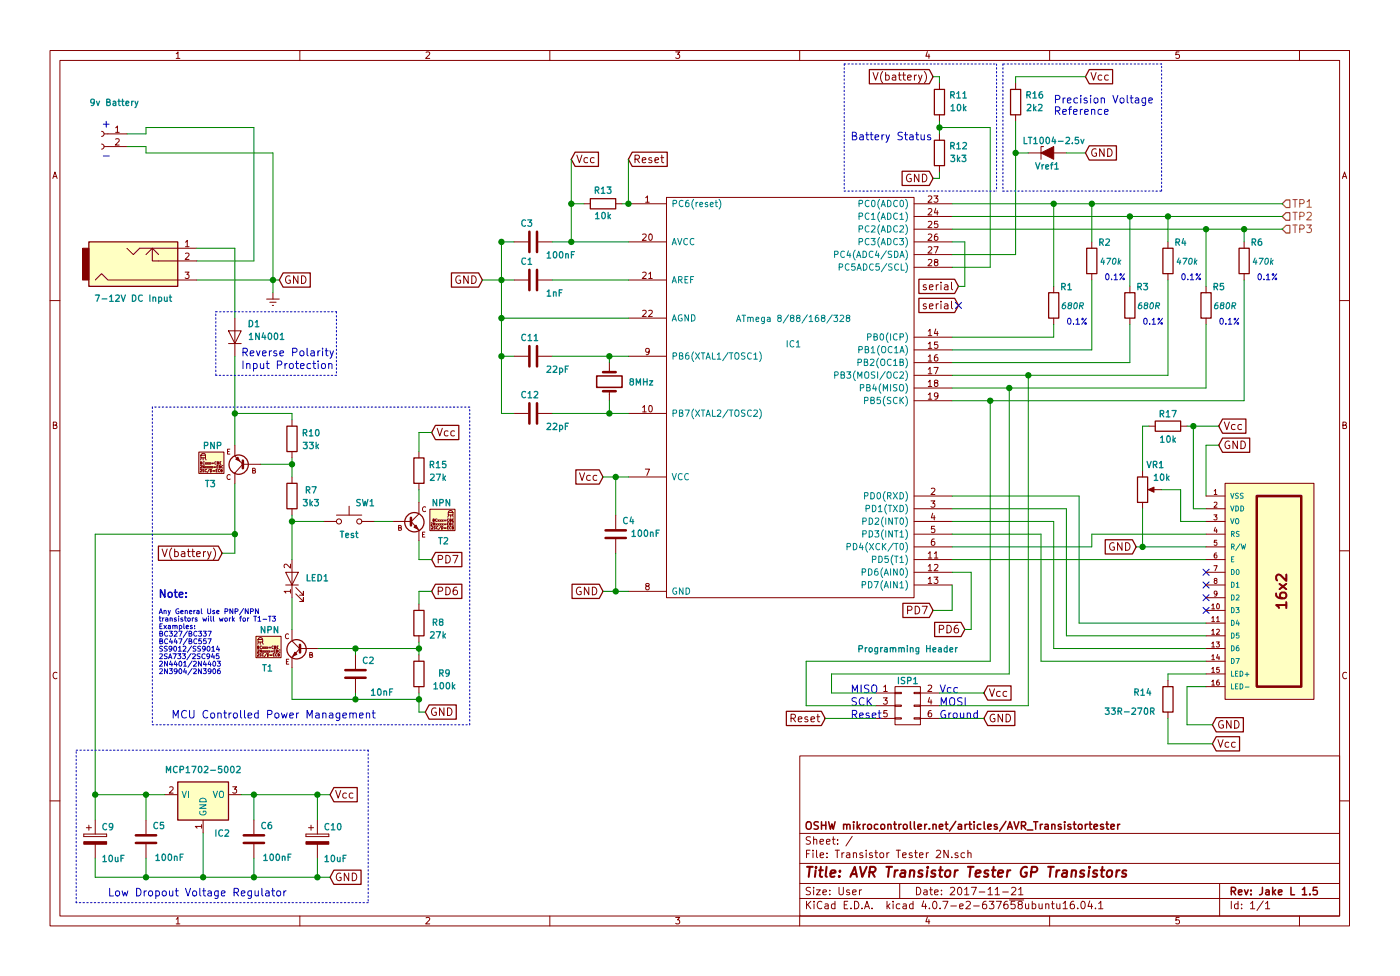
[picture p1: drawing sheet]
<svg xmlns="http://www.w3.org/2000/svg" width="280mm" height="195mm" viewBox="0 0 280 195" stroke-linecap="round" stroke-linejoin="round" font-family="sans-serif">
<g fill="none" stroke="#840000" stroke-width=".2">
<path d="M10 10.1h260v175h-260zM12 12.1h256v171h-256zM35.3 10.7l.3-.3v1.3M35.3 11.7h.7M60 10.1v2M85.2 10.5l.5-.1 .3 .3-.8 1h.8M110 10.1v2M135.2 10.4h.8l-.4 .5h.3l.1 .2-.1 .4-.2 .2-.5-.2M160 10.1v2M174.7 14.5l.5 1.5 .5-1.5M176.6 14.3a1.75 1.75 0 0 0 0 2.3M177.2 15.1l.4-.1 .3 .3v.4l-.1 .2h-.6"/>
<path d="M177.2 14.5v1.5M178.6 15.1h.5l.1 .9M179.2 15.4h-.5a.3 .3 0 0 0-.2 .3 .3 .3 0 0 0 .2 .3l.5-.1M179.7 15h.6M179.9 14.5v1.3l.4 .2M180.6 15h.6M180.8 14.5v1.3l.4 .2M181.6 15.5l.7-.1-.1-.3-.4-.1-.2 .2 .1 .7h.5M183 15v1M183.4 15l-.4 .3M183.8 15l.3 1M184.5 15l-.5 1.4-.2 .1"/>
<path d="M184.9 14.3a1.75 1.75 0 0 1 0 2.3M185.5 10.3l-.3 .9h.8M185.9 10.8v.9M188 16.6v1.3M203.2 16.6v1.3M210 10.1v2M218.3 14.5l.5 1.5 .5-1.5M220.4 15.1l-.4-.1-.3 .3v.4l.2 .2h.5M221.7 15.1l-.4-.1-.3 .3v.4l.2 .2h.5M235.9 10.4h-.6v.6l.1-.1h.5l.1 .5-.3 .3-.4-.2M260 10.1v2M10.6 35.7l.4-1.3 .4 1.3"/>
<path d="M10.7 35.3h.6M20.3 28.8l.4 .1 .1 .3-.1 .4-.4 .2M20.3 26.3l.4 .1 .1 .3-.1 .4-.4 .2M20.8 29.3h4.6M20.8 26.8h4.6M23.1 25.5l.4-.3v1.3M23.1 27.8l.5-.1 .3 .4-.8 .9h.8M23.1 26.5h.8M115.4 31l.5 1.5 .5-1.5M117.6 31.6l-.5-.1-.3 .3v.4l.2 .2h.6M118.9 31.6l-.5-.1-.3 .3v.4l.2 .2h.6M127.1 31.8l.7-.1 .1-.2v-.3l-.3-.2h-.5v1.5"/>
<path d="M127.4 31.8l.5 .7M128.5 32l.7-.1v-.3l-.5-.1-.2 .2 .1 .7h.6M129.2 39.5l.3-.3v1.2M130.4 31.6l-.4-.1-.2 .2 .1 .2 .5 .2v.3h-.6M131 32l.8-.1-.1-.3-.4-.1-.3 .2 .1 .7h.6M132.2 31.5h.6M132.4 31v1.3l.4 .2M133.3 39.5h49.6v80h-49.6zM182.2 34.9a.71 .71 0 0 0-.9 .7 .71 .71 0 0 0 .9 .7l.1-.6h-.3M183.8 34.8v1.5l-.8-1.5v1.5M184.6 34.8a.77 .77 0 0 1 .9 .8 .77 .77 0 0 1-.9 .7zM185.7 39.3l.5-.1 .2 .3-.8 .9h.8"/>
<path d="M186.9 39.2h.8l-.5 .4 .4 .1v.6l-.2 .1-.5-.1M188 23v1.2M188 26.8v1.2M188 33.1v1.3M203.2 23v1.2M205.7 30.6h7.7M208.8 29.3h-.5v2.5M219.3 29.8a.71 .71 0 0 0-.9 .7 .71 .71 0 0 0 .9 .7l.1-.6h-.3M220.9 29.7v1.6l-.9-1.6v1.6M221.6 29.7a.77 .77 0 0 1 .9 .8 .77 .77 0 0 1-.9 .8zM268.6 35.7l.4-1.3 .4 1.3M268.7 35.3h.6"/>
<path d="M19 56l1.3-1.3 1.3 1.3h17.8M25.4 49.6l1.3 1.3 1.2-1.3h11.5M29.2 50.9l1.3-1.3 1.2 1.3M30.5 49.6v2.6h8.9M37 54.4h.8l-.4 .5 .4 .1v.5l-.2 .2-.6-.2M37.1 48.4l.4-.4v1.3M37.1 50.7l.5-.1 .2 .3-.8 1h.8M37.1 49.3h.7M53.3 59.8h2.6M54.6 58.5v1.3M58 55.2a.71 .71 0 0 0-.9 .7 .71 .71 0 0 0 .9 .7l.1-.6h-.3M59.6 55.1v1.6l-.9-1.6v1.6"/>
<path d="M60.3 55.1a.77 .77 0 0 1 .9 .8 .77 .77 0 0 1-.9 .8zM92.1 55.2a.71 .71 0 0 0-.9 .7 .71 .71 0 0 0 .9 .7l.1-.6h-.4M93.7 55.1v1.6l-.9-1.6v1.6M94.4 55.1a.77 .77 0 0 1 .9 .8 .77 .77 0 0 1-.9 .8zM102.9 48.4h2.8M102.9 56h2.8M107.7 48.4h2.8M107.7 56h2.8M116.8 40.7h1.3M123.2 40.7h1.3M125.7 40.7h7.6M125.7 48.4h7.6"/>
<path d="M125.7 56h7.6M128.6 46.9l.5-.1 .2 .3-.8 .9h.8M128.6 54.5l.5-.1 .2 .4-.8 .9h.8M129.2 40.4h.7M129.8 54.8l.3-.4v1.3M129.8 55.7h.7M129.9 46.9l.2-.1a.67 .67 0 0 1 .4 .6 .67 .67 0 0 1-.4 .6l-.3-.4zM182.9 40.7h7.6M182.9 48.4h7.6M182.9 43.3h7.6M182.9 45.8h7.6M182.9 50.9h7.6"/>
<path d="M182.9 53.4h7.6M185.3 57l-.4-.1-.2 .2 .1 .2 .5 .2v.3h-.6M185.7 41.8l.5-.1 .2 .4-.8 .9h.8M185.7 44.3l.5-.1 .2 .4-.8 .9h.8M185.7 46.9l.5-.1 .2 .3-.8 .9h.8M185.7 49.4l.5-.1 .2 .4-.8 .9h.8M185.7 52l.5-.1 .2 .3-.8 .9h.8M186 57.4l.7-.1-.1-.3-.4-.1-.2 .2v.7h.6M186.9 49.3h.8l-.5 1.3M187.2 52.4l-.3-.2 .1-.2 .2-.1 .4 .1v.3l-.6 .1-.1 .2 .1 .4 .2 .1h.2l.3-.2-.1-.4-.2-.1M187.2 41.6l-.3 .9h.8M187.3 56.9v1"/>
<path d="M187.5 46.8h-.3l-.2 .3-.1 .7 .3 .2 .4-.1 .1-.4-.2-.2h-.3l-.3 .2M187.5 42.1v.9M187.6 44.2h-.6l-.1 .6 .2-.1 .5 .1v.6l-.2 .1-.5-.1M187.8 56.9l-.5 .3M188.3 56.4v.2M188.3 56.9v1M189 57h.6l.1 .9M189.7 57.3h-.5a.3 .3 0 0 0-.3 .3 .3 .3 0 0 0 .3 .3l.5-.1M190.4 56.4v1.3l.2 .2M210.8 57.2v1.3M218.4 48.4v1.2M218.4 54.7v1.3"/>
<path d="M226.1 57.2v1.3M233.7 48.4v1.2M233.7 54.7v1.3M241.3 57.2v1.3M248.9 48.4v1.2M248.9 54.7v1.3M10 60.1h2M45.7 66.1h2.6l-1.3 2.6zM45.7 68.7h2.6M47 63.6v7.6M54 60.4h1.2M54.5 61.1h.2"/>
<path d="M102.9 71.2h2.8M107.7 71.2h2.8M121.9 72.5v1.9M121.9 78.2v1.9M125.7 71.2h7.6M125.7 63.6h7.6M128.6 62.1l.5-.1 .2 .4-.8 .9h.8M129.8 62.1l.5-.1 .2 .4-.8 .9h.8M129.9 70.2l-.2 .2h-.3l-.2-.2 .1-.5 .4-.1 .2 .3a.84 .84 0 0 1-.4 1h-.2M182.9 67.4h7.6M182.9 69.9h7.6M182.9 72.5h7.6"/>
<path d="M182.9 75h7.6M182.9 77.6h7.6M185.3 60.8l-.4-.1-.2 .2 .1 .3 .5 .1v.4h-.6M185.7 66.2l.4-.4v1.3M185.7 68.7l.4-.3v1.2M185.7 71.3l.4-.4v1.3M185.7 73.8l.4-.4v1.3M185.7 76.3l.4-.3v1.3M185.7 78.9l.4-.4v1.3M185.7 67.1h.7M185.7 69.6h.7M185.7 72.2h.7"/>
<path d="M185.7 74.7h.7M185.7 77.3h.7M185.7 79.8h.7M186 61.2l.7-.1-.1-.3-.4-.1-.2 .2v.8h.6M186.9 73.4h.8l-.5 1.3M187.2 76.5l-.3-.2 .1-.2 .2-.1 .4 .1v.3l-.6 .2-.1 .2 .1 .3 .2 .2h.2l.3-.3-.1-.4-.2-.1M187.2 65.7l-.3 1h.8M187.3 60.7v1M187.5 70.9l-.3 .1-.2 .2-.1 .7 .3 .3 .4-.2 .1-.4-.2-.2h-.3l-.3 .2M187.5 66.2v.9M187.6 68.4h-.6l-.1 .5 .2-.1 .5 .1v.6l-.2 .1-.5-.1M187.7 79.1l-.3 .2h-.2l-.3-.2 .1-.5 .4-.1 .3 .3a.84 .84 0 0 1-.4 1h-.3"/>
<path d="M187.8 60.7l-.5 .3M188.3 60.2v.2M188.3 60.7v1M189 60.8h.6l.1 .9M189.7 61.1l-.5 .1a.3 .3 0 0 0-.3 .2 .3 .3 0 0 0 .3 .3h.5M190.4 60.2v1.3l.2 .2M210.8 63.6v1.3M226.1 63.6v1.3M241.3 63.6v1.3M268 60.1h2M10.7 85l.5-.1 .2-.2-.1-.2-.6-.1v1.3h.5l.2-.5-.3-.2M39.8 90.4h5v4.2h-5z"/>
<path d="M40.1 93.9l.1-.1 .1 .2-.3 .3h.3M40.1 93.1h.2l.1 .1-.3 .4h.3M40.1 92.5h.2v-.2h-.2v.5h.2l.1-.2-.1-.1M40.2 91h.9v.5h-.9zM40.2 91l.4-.4 .4 .1 .1 .3M40.3 91.5l-.2 .4M40.6 91.5v.5M40.8 93.8l-.2 .1 .2 .3-.3 .1M40.9 93.1v.5l-.3-.5v.5M40.9 92.3a.23 .23 0 0 0-.3 .3 .23 .23 0 0 0 .3 .1M41 91.5l.2 .4M41.1 93.2l.2 .4"/>
<path d="M41.1 92.5l.2 .3M41.3 93.9v-.1a.23 .23 0 0 0-.3 .3 .23 .23 0 0 0 .3 .2M41.3 93.2l-.2 .4M41.3 92.5l-.2 .3M41.5 93.2l.2 .4M41.5 92.5l.2 .3M41.7 93.2l-.2 .4M41.7 92.5l-.2 .3M41.9 93.2l.2 .4M41.9 92.5l.2 .3M41.9 93.8l-.4 .7M42.1 93.8a.26 .26 0 0 1 .3 .3 .26 .26 0 0 1-.3 .2z"/>
<path d="M42.1 93.2l-.2 .4M42.1 92.5l-.2 .3M42.3 93.2l.2 .4M42.3 92.5h.4M42.3 92.7h.4M42.5 93.2l-.2 .4M42.6 94.1h.4M42.6 94.2h.4M42.7 93.3h.4M42.7 93.4h.4M43.2 94.1h.2M43.3 92.3h-.1a.23 .23 0 0 0-.3 .3 .23 .23 0 0 0 .4 .1"/>
<path d="M43.4 93.3h.1M43.5 93.8h-.3v.5h.3M43.5 92.5h.2v-.2h-.2v.5h.2l.1-.2-.2-.1M43.6 93.1h-.2v.5h.2M43.8 93.3h.2l.1-.2h-.3v.5h.2l.1-.2-.1-.1M44 93.9l-.1-.1a.23 .23 0 0 0-.2 .3 .23 .23 0 0 0 .3 .2M44 92.5h.1M44.2 94.1l.2-.1v-.1l-.2-.1v.5h.2l.1-.2h-.2M44.2 92.3h-.2v.5h.2M44.6 93.1a.23 .23 0 0 0-.3 .2 .23 .23 0 0 0 .3 .2M45.5 90.3h.3M46 89.8h-.5v1h.5"/>
<path d="M46.1 95a.44 .44 0 0 0-.7 .4 .44 .44 0 0 0 .7 .3M47 89v2.1M47 94.6v2M47 91.2l1.5 1.5M48.5 92.8h3.6M48.5 92.9l-1.5 1.7-.1-.1M50.5 94.1l.5-.1v-.3l-.5-.1v1h.4l.2-.4-.2-.1M58.4 83.9v1.3M58.4 90.3v1.2M58.4 95.3v1.3M83.8 90.3v1.2M83.8 96.6v1.3"/>
<path d="M87.5 85.6l.5 1.5 .5-1.5M89.6 86.2l-.4-.1-.3 .3v.5l.2 .2h.5M90.9 86.2l-.4-.1-.3 .3v.5l.1 .2h.6M102.9 82.6h2.8M107.7 82.6h2.8M116 94.5l.5 1.5 .5-1.5M118.1 95.1l-.4-.1-.3 .3v.4l.1 .2h.6M119.4 95.1l-.4-.1-.3 .3v.4l.1 .2h.6M125.7 95.3h7.6M125.7 82.6h7.6M128.6 81.4l.3-.3v1.2M128.6 82.3h.7"/>
<path d="M129.1 93.8h.8l-.5 1.2M129.9 81.2l.2-.1a.67 .67 0 0 1 .4 .6 .67 .67 0 0 1-.4 .6l-.3-.4zM182.9 99.2h7.6M182.9 80.1h7.6M186.3 97.7l.5-.1 .2 .3-.7 .9h.7M228.6 94.1v1.2M229.9 85.2h1.2M230.1 97.9h2.3M236.2 85.2h1.3M241.3 99.2h3.8M242.9 98.1l.3-.3v1M242.9 98.8h.6"/>
<path d="M245 84.3l.5 1.6 .5-1.6M245.1 96.6h17.8v43.2h-17.8zM246 88.2a.71 .71 0 0 0-.9 .7 .71 .71 0 0 0 .9 .7v-.6h-.3M247.1 84.9h-.4l-.3 .3v.4l.1 .2h.6M247.6 88.2v1.5l-.9-1.5v1.5M248.3 88.2a.77 .77 0 0 1 .9 .7 .77 .77 0 0 1-.9 .8zM248.4 84.9h-.4l-.3 .3v.4l.1 .2h.6M268.7 85l.5-.1 .2-.2-.1-.2-.6-.1v1.3h.5l.2-.5-.3-.2M10 110.1h2M32.4 109.7l.5 1.6 .6-1.6M34.4 109.5a1.75 1.75 0 0 0 0 2.4M35 110.3h.4l.3 .3v.4l-.2 .2h-.5"/>
<path d="M35 109.7v1.6M36.3 110.3h.6l.1 1M37 110.6l-.5 .1a.3 .3 0 0 0-.3 .3 .3 .3 0 0 0 .3 .3l.5-.1M37.5 110.3h.6M37.7 109.7v1.4l.4 .2M38.4 110.3h.5M38.6 109.7v1.4l.3 .2M39.3 110.8l.8-.2-.1-.3h-.4l-.3 .2 .1 .7h.6M40.7 110.3v1M41.1 110.3l-.4 .3M41.5 110.3l.4 1M42.2 110.3l-.5 1.3-.2 .2"/>
<path d="M42.7 109.5a1.75 1.75 0 0 1 0 2.4M57.1 114.4h2.6l-1.3 2.5zM57.1 116.9h2.6M58.1 118.2h-1.3l.4 .4M58.1 112.8v.8l-.9-.8-.4 .2 .1 .5M58.1 117.8v.8M58.4 101.7v1.3M58.4 111.9v7.6M59.2 118.7l1.5 1.5v-.7v.7h-.8M59.2 117.4l1.5 1.6v-.8v.8h-.8M64.8 104.2h2.5M67.3 103h5.1"/>
<path d="M69.8 101.2v1.8M72.4 104.2h2.5M78.7 104.2h3.6M79.8 105.5l.4-.1v-.3l-.4-.1v1h.3l.2-.3-.2-.2M82.3 104.3l1.5 1.8 .1-.1M83.8 102.7l-1.4 1.5M83.8 100.4v2.1M83.8 106v2M84.5 106.8h.4M85 106.4h-.5v1h.5M85.2 101.4a.44 .44 0 0 0-.7 .4 .44 .44 0 0 0 .7 .4M86 101.8h5v4.3h-5z"/>
<path d="M86.2 104.5h.2l.1 .1-.3 .4h.3M86.3 105.3l.2-.1 .1 .2-.3 .4h.3M86.6 104h.2l.1-.2-.3-.1v.5h.2l.1-.1-.1-.1M87 104.5v.5l-.3-.5v.5M87.1 105.3h-.3l.3 .4h-.3M87.2 104.7l.3 .3M87.4 103.8v-.1a.23 .23 0 0 0-.3 .3 .23 .23 0 0 0 .3 .2M87.5 104.7l-.3 .3M87.6 105.3a.23 .23 0 0 0-.3 .2 .23 .23 0 0 0 .3 .2M87.6 104.7l.3 .3M87.6 103.9l.3 .3M87.7 118.2l.7-.1 .2-.2-.1-.4-.2-.1h-.6v1.5"/>
<path d="M87.7 111.8l.7-.1 .2-.2-.1-.3-.2-.2h-.6v1.5M87.9 104.7l-.3 .3M87.9 103.9l-.3 .3M88 104.7l.3 .3M88 103.9l.3 .3M88.2 105.2l-.4 .7M88.3 104.7l-.3 .3M88.3 103.9l-.3 .3M88.4 105.2a.26 .26 0 0 1 .2 .3 .26 .26 0 0 1-.2 .3zM88.4 104.7l.3 .3M88.4 103.9l.3 .3M88.7 104.7l-.3 .3"/>
<path d="M88.7 103.9l-.3 .3M88.9 104.7h.4M88.9 104.9h.4M88.9 105.5h.4M88.9 105.6h.4M88.9 104h.4M88.9 104.1h.4M89.2 117.4a.77 .77 0 0 1 .9 .7 .77 .77 0 0 1-.9 .8zM89.2 111a.77 .77 0 0 1 .9 .8 .77 .77 0 0 1-.9 .7zM89.5 104.7h.2M89.5 105.5h.2M89.7 102.4l.4-.4 .3 .1 .2 .3"/>
<path d="M89.7 102.4h.9v.5h-.9zM89.7 104.5h-.2v.5h.2M89.7 105.2h-.2v.6h.2M89.8 103l-.2 .4M89.8 103.8v-.1a.23 .23 0 0 0-.3 .3 .23 .23 0 0 0 .3 .2M90 104.7h.2v-.2h-.2v.5h.1l.1-.2-.1-.1M90 104h.2v-.2l-.2-.1v.5h.2l.1-.1-.1-.1M90.2 103v.4M90.2 105.3a.23 .23 0 0 0-.3 .2 .23 .23 0 0 0 .3 .2M90.5 105.5h.2v-.2l-.2-.1v.6h.2l.1-.2-.2-.1M90.5 104h.2M90.6 102.9l.1 .5"/>
<path d="M90.6 111h1l-.6 1.5M90.8 104.5h-.1a.23 .23 0 0 0-.3 .2 .23 .23 0 0 0 .4 .2M90.8 103.7h-.3v.5h.3M91.4 117.4h-.4a.99 .99 0 0 0 0 1.5l.5-.2v-.5l-.3-.3h-.2l-.3 .3M116.2 117.4a.71 .71 0 0 0-.9 .7 .71 .71 0 0 0 .9 .7l.1-.6h-.3M117.8 117.4v1.5l-.9-1.5v1.5M118.5 117.4a.77 .77 0 0 1 .9 .7 .77 .77 0 0 1-.9 .8zM123.2 103v2.8M123.2 107.8v2.8M125.7 118.2h7.6M129.4 117.2l-.2-.3v-.2l.2-.1 .4 .1v.3l-.5 .2-.1 .2v.4l.2 .1h.3l.2-.3-.1-.3-.1-.1M182.9 101.7h7.6"/>
<path d="M182.9 104.2h7.6M182.9 106.8h7.6M182.9 109.3h7.6M182.9 111.9h7.6M182.9 114.4h7.6M182.9 116.9h7.6M185.7 110.6l.4-.3v1.2M185.7 113.2l.4-.4v1.3M185.7 115.7l.4-.3v1.2M185.7 111.5h.7M185.7 114.1h.7M185.7 116.6h.7"/>
<path d="M186.3 100.1h.7l-.4 .5 .4 .1v.6l-.2 .1-.5-.1M186.6 102.6l-.3 .9h.8M186.9 115.4h.8l-.5 .4 .4 .1v.6l-.2 .1-.5-.1M186.9 107.7l-.3 .1-.2 .2-.1 .8 .3 .2 .4-.1v-.5l-.1-.1-.3-.1-.3 .2M186.9 103.1v.8M186.9 110.6l.4-.3v1.2M186.9 112.9l.5-.1 .3 .4-.8 .9h.8M186.9 111.5h.8M187 105.2h-.6l-.1 .6 .2-.1 .5 .1v.5l-.2 .2-.5-.2M222.9 108.5a.71 .71 0 0 0-.9 .7 .71 .71 0 0 0 .9 .7l.1-.6h-.3M224.5 108.5v1.5l-.9-1.5v1.5M225.2 108.5a.77 .77 0 0 1 .9 .7 .77 .77 0 0 1-.9 .8z"/>
<path d="M228.6 100.4v1.3M241.3 101.7h3.8M241.3 104.2h3.8M241.3 106.8h3.8M241.3 109.3h3.8M241.3 111.9h3.8M241.3 114.4h3.8M241.3 116.9h3.8M241.3 119.5h3.8M242.9 102.9h.6l-.3 .4 .3 .1v.4l-.2 .1-.4-.1M242.9 113.1h.6l-.4 1M242.9 100.5l.4-.1 .2 .3-.6 .7h.6"/>
<path d="M243.1 116l-.2-.1 .1-.2h.4l.1 .2-.6 .3 .2 .4 .4-.1v-.4l-.2-.1M243.2 105.4l-.3 .7h.6M243.4 110.5l-.3 .1-.2 .7 .2 .2 .4-.1-.1-.4-.3-.1-.2 .2M243.4 105.8v.7M243.5 108h-.5l-.1 .5 .5-.1 .1 .5-.2 .1-.4-.1M243.5 118.6l-.2 .2-.3-.1v-.5l.3-.1 .2 .3v.5l-.5 .3M268 110.1h2M11.4 134.5a.62 .62 0 0 0-.8 .4 .62 .62 0 0 0 .6 .8l.2-.2M51.2 127.2h5v4.3h-5zM51.5 130.7l.2-.1 .1 .2-.3 .4h.3M51.5 129.9h.2l.1 .1-.3 .4h.3M51.5 129.4h.2l.1-.2-.3-.1v.5h.2l.1-.1-.1-.1"/>
<path d="M51.6 127.8h1v.5h-1zM51.6 127.8l.4-.4 .4 .1 .2 .3M51.7 128.3l-.1 .5M52.1 128.4v.4M52.2 130.7h-.2l.2 .4h-.2M52.3 129.9v.5l-.3-.5v.5M52.3 129.2v-.1a.23 .23 0 0 0-.3 .3 .23 .23 0 0 0 .3 .2M52.5 128.4l.2 .4M52.5 130.1l.3 .3M52.5 129.3l.3 .3M52.8 130.7h-.1a.23 .23 0 0 0-.3 .2 .23 .23 0 0 0 .4 .2M52.8 130.1l-.3 .3"/>
<path d="M52.8 129.3l-.3 .3M52.9 130.1l.3 .3M52.9 129.3l.3 .3M53.2 130.1l-.3 .3M53.2 129.3l-.3 .3M53.3 130.1l.3 .3M53.3 129.3l.3 .3M53.3 130.6l-.4 .7M53.5 130.6a.26 .26 0 0 1 .3 .3 .26 .26 0 0 1-.3 .3zM53.6 130.1l-.3 .3M53.6 129.3l-.3 .3M53.7 130.1l.3 .3"/>
<path d="M53.8 129.4h.4M53.8 129.5h.4M54 130.1l-.3 .3M54 130.9h.4M54 131h.4M54.2 130.1h.4M54.2 130.3h.4M54.7 130.9h.1M54.7 129.2v-.1a.23 .23 0 0 0-.3 .3 .23 .23 0 0 0 .3 .2M54.8 130.1h.2M54.9 130.6h-.2v.6h.2M54.9 129.4h.2v-.2l-.2-.1v.5h.2l.1-.1-.1-.1"/>
<path d="M55 129.9h-.2v.5h.2M55.3 130.1h.2v-.2h-.2v.5h.1l.1-.2-.1-.1M55.4 130.7a.23 .23 0 0 0-.3 .2 .23 .23 0 0 0 .3 .2M55.4 129.4h.2M55.6 130.9h.2l.1-.2-.3-.1v.6h.2l.1-.2-.1-.1M55.7 129.1h-.3v.5h.3M56.1 129.9h-.1a.23 .23 0 0 0-.2 .2 .23 .23 0 0 0 .3 .2M57.3 132.2h.3M57.7 126.8a.44 .44 0 0 0-.6 .4 .44 .44 0 0 0 .6 .4M57.8 131.8h-.5v1h.5M58.4 125.8v2.1M58.4 131.4v2"/>
<path d="M58.4 128.1l1.5 1.5M59.9 129.6h3.6M59.9 129.7l-1.5 1.8-.1-.1M62 130.9l.4-.1 .1-.3-.5-.1v1h.4l.2-.3-.3-.2M71.1 130.9v2.8M71.1 135.7v2.8M83.8 120.7v1.3M83.8 127.1v1.3M83.8 130.9v1.3M83.8 137.3v1.2M175.3 138.5h3.8M176.7 139.5h.8l-.4 .5 .4 .1v.5l-.2 .2-.6-.2"/>
<path d="M176.8 137.3l.4-.4v1.3M176.8 138.2h.7M179.1 138.4h1.2v.2h-1.2zM179.1 137.3h5v7.6h-5zM181.6 122l.7-.1 .2-.2-.1-.4-.2-.1h-.6v1.5M182.9 138.4h1.2v.2h-1.2zM183.1 121.2a.77 .77 0 0 1 .9 .7 .77 .77 0 0 1-.9 .8zM184.1 138.5h3.9M184.5 121.2h1l-.6 1.5M185.7 137l.5-.1 .2 .4-.8 .9h.8M186 139.4l-.3 .9h.8M186.3 139.9v.9"/>
<path d="M187.9 125.8l.8-.1 .1-.2-.1-.4-.2-.1h-.6v1.5M189.5 125a.77 .77 0 0 1 .9 .7 .77 .77 0 0 1-.9 .8zM191.6 125l-.4 .1a.99 .99 0 0 0 0 1.4l.5-.1 .1-.6-.3-.2h-.3l-.3 .2M198 137.7l.5 1.5 .5-1.5M200.1 138.3l-.4-.1-.3 .3v.4l.1 .2h.6M201.4 138.3l-.4-.1-.3 .3v.4l.1 .2h.6M233.7 136v1.3M241.3 129.6h3.8M241.3 122h3.8M241.3 124.6h3.8M241.3 127.1h3.8M241.3 132.2h3.8"/>
<path d="M241.3 134.7h3.8M241.3 137.3h3.8M242.4 121l.3-.3v1M242.4 123.5l.3-.3v1M242.4 126.1l.3-.3v1M242.4 128.6l.3-.3v1M242.4 131.2l.3-.4v1.1M242.4 133.7l.3-.3v1M242.4 136.2l.3-.3v1M242.4 121.7h.6M242.4 124.2h.6M242.4 126.8h.6"/>
<path d="M242.4 129.3h.6M242.4 131.9h.6M242.4 134.4h.6M242.4 136.9h.6M243.4 128.3h.6l-.4 .4 .3 .1v.4l-.1 .1-.4-.1M243.4 123.5l.3-.3v1M243.4 125.9l.4-.1 .2 .3-.6 .7h.6M243.4 124.2h.6M243.5 120.7h.1a.55 .55 0 0 1 .4 .5 .55 .55 0 0 1-.4 .5 .71 .71 0 0 1-.1-1zM243.6 130.8l-.2 .7h.6M243.9 135.9l-.4 .1-.1 .7 .2 .2 .3-.1v-.4l-.3-.1-.2 .2M243.9 131.2v.7"/>
<path d="M243.9 133.4h-.4l-.1 .5 .5-.1v.5l-.1 .1-.4-.1M269.4 134.5a.62 .62 0 0 0-.8 .4 .62 .62 0 0 0 .6 .8l.2-.2M33 158.8h2.6M33.9 157.4l.5-.1 .2 .3-.7 .9h.7M45.7 158.8h2.6M46.6 157.3h.7l-.4 .4 .4 .1v.6l-.2 .1-.5-.1M67.2 158l.5 1.5 .5-1.5M69.3 158.6l-.4-.1-.3 .3v.4l.1 .2h.6M70.6 158.6l-.4-.1-.3 .3v.4l.1 .2h.6M87.2 141.6a.71 .71 0 0 0-.9 .7 .71 .71 0 0 0 .9 .6l.1-.5h-.3M88.8 141.5v1.5l-.9-1.5v1.5M89.5 141.5a.77 .77 0 0 1 .9 .8 .77 .77 0 0 1-.9 .7z"/>
<path d="M158.3 143.6l.7-.1 .2-.2-.1-.4-.2-.1h-.6v1.5M158.6 143.6l.6 .7M159.7 143.8l.8-.2-.1-.3h-.5l-.2 .2 .1 .7h.6M160 151.1h108v32h-108zM161.6 143.3h-.4l-.2 .2 .1 .2 .5 .2v.3h-.6M162.3 143.8l.7-.2-.1-.3h-.4l-.2 .2v.7h.6M163.4 143.3h.6M163.6 142.8v1.3l.4 .2M175.3 141.1h3.8M175.3 143.6h3.8M177.5 142h-.6l-.1 .6 .2-.1 .5 .1v.6l-.2 .1-.5-.1M179.1 143.5h1.2v.2h-1.2z"/>
<path d="M179.1 140.9h1.2v.3h-1.2zM182.9 143.5h1.2v.2h-1.2zM182.9 140.9h1.2v.3h-1.2zM184.1 141.1h3.9M184.1 143.6h3.9M186.3 142l-.4 .1-.1 .2-.1 .7 .2 .3 .5-.1v-.5l-.1-.1-.4-.1-.2 .2M199 142.8a.71 .71 0 0 0-.9 .7 .71 .71 0 0 0 .9 .7l.1-.6h-.3M200.6 142.8v1.5l-.9-1.5v1.5M201.3 142.8a.77 .77 0 0 1 .9 .7 .77 .77 0 0 1-.9 .8zM233.7 142.3v1.3M243.7 147.8l.5 1.6 .5-1.6M244.7 144.1a.71 .71 0 0 0-.9 .7 .71 .71 0 0 0 .9 .7l.1-.6h-.3"/>
<path d="M245.8 148.4h-.4l-.3 .3v.4l.2 .2h.5M246.3 144v1.6l-.9-1.6v1.6M247 144a.77 .77 0 0 1 .9 .8 .77 .77 0 0 1-.9 .8zM247.1 148.4h-.4l-.3 .3v.4l.2 .2h.5M10 160.1h2M16.8 166.7v.5zM16.8 167.2h4.5zM16.8 166.7h4.5zM17.3 165.4h1M17.8 164.9v1.1M19 163.9v2.8M19 168.7v2.8"/>
<path d="M21.3 166.7v.5zM29.2 163.9v2.8M29.2 168.7v2.8M40.3 165.2h-1.2l.3 .3M40.3 164.8v.7M40.6 163.9v2.6M50.8 163.9v2.8M50.8 168.7v2.8M61.2 166.7v.5zM61.2 167.2h4.6zM61.2 166.7h4.6zM61.7 165.4h1"/>
<path d="M62.2 164.9v1.1M63.5 163.9v2.8M63.5 168.7v2.8M65.8 166.7v.5zM68.2 174.6a.71 .71 0 0 0-.9 .7 .71 .71 0 0 0 .9 .7v-.6h-.3M69.8 174.5v1.5l-.9-1.5v1.5M70.5 174.5a.77 .77 0 0 1 .9 .8 .77 .77 0 0 1-.9 .7zM160 179.6h108M160 176.6h108M160 172.6h108M160 166.6h108M161.4 170.7h.5"/>
<path d="M162.1 169.9h-.7v1.5M162.2 177.4h-.6l-.3 .2 .1 .3 .7 .4v.4l-.2 .2-.6-.1M162.2 167.3l-.6-.1-.3 .3 .1 .3 .7 .4v.4l-.2 .1h-.6M162.7 169.9v.2M162.7 170.4v1M162.8 177.4v.1M162.8 167.9l.2-.1h.4v.9M162.8 167.2v1.5M162.8 177.9v1M163.3 177.9h.8l-.8 1h.8M163.4 169.9v1.3l.2 .2M164.1 168.3l.7-.2-.1-.3h-.4l-.2 .2v.7h.6"/>
<path d="M164.1 171l.7-.2-.1-.3-.4-.1-.2 .3 .1 .7h.5M164.6 178.4l.8-.2-.1-.3h-.4l-.3 .2 .1 .7h.6M165.4 168.3l.7-.2-.1-.3h-.4l-.2 .2v.7h.6M165.5 171.3v.1M165.5 170.5v.2M166 178.7v.2M166 177.9v.2M166.5 167.8h.6M166.7 167.2v1.3l.4 .2M167.1 169.9h.8M167.5 169.9v1.5M167.6 168.6v.1"/>
<path d="M167.6 167.8v.2M167.9 177.4v1.2l.2 .3h.4l.2-.3v-1.2M168.5 170.4v1M168.9 170.4l-.4 .3M169.4 170.5h.6v.9M170 177.9a.37 .37 0 0 0-.6 .2v.2l.6 .1v.2l-.2 .3-.4-.1M170 170.8l-.5 .1-.2 .2 .2 .3h.5M170.5 167.2l-1.3 1.9M170.6 178.4l.7-.2-.1-.3h-.4l-.2 .2 .1 .7h.5M170.7 170.6l.2-.2 .4 .1 .1 .9M170.7 170.4v1M172 177.9v1"/>
<path d="M172.4 177.9l-.4 .2M172.6 170.5a.37 .37 0 0 0-.6 .2l.1 .2 .5 .1 .1 .2-.3 .2h-.4M173.3 169.9v.2M173.3 170.4v1M174.5 170.5a.37 .37 0 0 0-.6 .2l.1 .2 .5 .1 .1 .2-.2 .2h-.5M175 170.4h.6M175.2 169.9v1.3l.4 .2M176.1 170.6l.2-.2 .4 .2 .1 .6-.1 .2h-.4l-.2-.1zM177.4 170.4v1M177.9 170.4l-.5 .3M179.3 169.9h.9M179.7 169.9v1.5"/>
<path d="M180 176.6v3M180.6 171l.7-.2v-.3l-.5-.1-.2 .3 .1 .7h.6M182.5 170.5a.37 .37 0 0 0-.6 .2l.1 .2 .5 .1v.2l-.2 .2h-.4M183 170.4h.5M183.2 169.9v1.3l.3 .2M183.4 177.4a.76 .76 0 0 1 .8 .7 .76 .76 0 0 1-.8 .8zM184 171l.7-.2-.1-.3-.4-.1-.2 .3v.7h.6M184.9 177.9h.5l.1 1M185.3 170.4v1M185.5 178.2l-.5 .1-.2 .2 .2 .4 .5-.1M185.8 170.4l-.5 .3M186 177.9h.6"/>
<path d="M186.2 177.4v1.3l.4 .2M187 178.4l.7-.2v-.3h-.5l-.2 .2 .1 .7h.6M187.4 170.1l.5-.2 .3 .5-.9 1h.9M188.4 178.7v.2M188.4 177.9v.2M189.7 169.9v1.5l-.9-1.5v1.5M190.1 177.5l.6-.1 .3 .4-.9 1.1h.9M190.4 171.3v.1M191.6 170.5a.37 .37 0 0 0-.5 .2v.2l.5 .1 .1 .2-.2 .2h-.4M191.7 177.5l.2-.1a.8 .8 0 0 1 .5 .7 .8 .8 0 0 1-.5 .8l-.2-.2-.1-.4zM193 177.8l.4-.4v1.5M193 170.5l-.4-.1-.3 .3 .1 .6 .2 .1h.4"/>
<path d="M193 178.9h.9M193.6 170.6l.3-.2 .3 .1 .1 .9M193.6 169.9v1.5M194.3 177.4h1.1l-.7 1.5M195.9 178.3h1.2M197.7 177.8l.4-.4v1.5M197.7 178.9h.9M199.1 177.8l.4-.4v1.5M199.1 178.9h.9M200.6 178.3h1.2M202 179.9h2.8M202.4 177.5l.6-.1 .3 .4-1 1.1h1"/>
<path d="M203.8 177.8l.4-.4v1.5M203.8 178.9h.9M244 176.6v6.5M268 160.1h2M35.3 183.7l.3-.3v1.3M35.3 184.7h.7M60 183.1v2M85.2 183.5l.5-.1 .3 .3-.8 1h.8M110 183.1v2M135.2 183.4h.8l-.4 .5h.3l.1 .2-.1 .4-.2 .2-.5-.2M160 183.1v2M161.4 180.2v1.4"/>
<path d="M161.6 180.8l.6 .8M162.2 180.2l-.8 .8M162.9 180.2v.1M162.9 180.7v.9M164.4 180.3a.71 .71 0 0 0-1 .5 .71 .71 0 0 0 .8 .8l.2-.1M165.1 180.7h.6v.9M165.7 181l-.5 .1-.2 .2 .2 .3h.5M167.1 180.7h-.5l-.3 .2 .1 .6 .2 .1h.5M167.1 180.2v1.4M168.9 180.9h.5M169.6 180.2h-.7v1.4h.7M170.3 181.5v.1"/>
<path d="M171 180.2a.76 .76 0 0 1 .8 .7 .76 .76 0 0 1-.8 .7zM172.5 181.5v.1M173 181.6l.5-1.4 .5 1.4M173.1 181.2h.7M174.5 181.5v.1M177.5 180.2v1.4M177.6 181.1l.5 .5M178.1 180.7l-.6 .5M178.7 180.2v.1M178.7 180.7v.9M180 180.7h-.4l-.3 .2 .1 .6 .2 .1h.4M180.7 180.7h.6v.9"/>
<path d="M181.3 181l-.5 .1-.2 .2 .2 .3h.5M182.7 180.7h-.5l-.2 .2v.6l.2 .1h.5M182.7 180.2v1.4M184.8 180.1l-.3 1.1h.9M185.2 180.7v.9M185.5 183.3l-.3 .9h.8M185.9 183.8v.9M186 181.5v.1M186.7 180.3l.2-.1a.8 .8 0 0 1 .6 .7 .8 .8 0 0 1-.6 .7l-.2-.1-.1-.4zM188.1 181.5v.1M188.6 180.2h1.1l-.7 1.4M190.2 181.1h1.2"/>
<path d="M192 181.2l.7-.2v-.3h-.5l-.2 .2 .1 .7h.6M193.3 180.3l.6-.1 .3 .4-1 1h1M194.8 181.1h1.1M197.3 180.2h-.5a1.11 1.11 0 0 0-.1 1.4h.5l.2-.1v-.5l-.2-.3-.5 .1-.1 .2M197.9 180.2h1l-.6 .5 .5 .2v.6l-.2 .1-.7-.1M199.3 180.2h1.1l-.7 1.4M201.5 180.2h-.4a1.11 1.11 0 0 0-.1 1.4h.4l.2-.1 .1-.5-.3-.3-.4 .1-.2 .2M203 180.2h-.7v.7l.2-.2 .5 .1 .1 .2-.1 .5-.2 .1-.5-.1M204 180.8l-.3-.3 .1-.2 .2-.1h.4l.1 .2v.3l-.5 .1-.3 .3v.3l.3 .2h.3l.2-.2v-.3l-.2-.3M205.2 180.7l.1 .9h.3l.2-.1M205.8 180.7v.9M206.5 180.7h.5l.2 .2-.1 .7h-.6"/>
<path d="M206.5 180.2v1.4M207.9 180.7v.9h.4l.2-.1M208.5 180.7v.9M209.2 180.8l.2-.1h.4l.1 .9M209.2 180.7v.9M210 183.1v2M210.4 180.7h.5M210.6 180.2v1.2l.3 .2M211.4 180.7l.1 .9h.4l.2-.1M212.1 180.7v.9M212.7 180.6l.4-.4v1.4M212.7 181.6h.9"/>
<path d="M214.8 180.2h-.4a1.11 1.11 0 0 0-.1 1.4h.4l.2-.1 .1-.5-.3-.3-.4 .1-.2 .2M215.6 181.5v.1M216.4 180.3l.2-.1a.8 .8 0 0 1 .5 .7 .8 .8 0 0 1-.5 .7l-.2-.1-.1-.4zM218 180.1l-.3 1.1h.9M218.4 180.7v.9M219.2 181.5v.1M219.8 180.6l.4-.4v1.4M219.8 181.6h.9M235.9 183.4h-.6v.6l.1-.1h.5l.1 .5-.3 .3-.4-.2M246.4 180.2v1.4M247.7 180.7h-.4l-.3 .2 .1 .6 .2 .1h.4M247.7 180.2v1.4"/>
<path d="M248.4 181.5v.1M248.4 180.7v.2M250.2 180.6l.4-.4v1.4M250.2 181.6h.9M252.8 180.1l-1.3 1.9M253.2 180.6l.4-.4v1.4M253.2 181.6h.9M260 183.1v2"/>
<circle cx="67.8" cy="104.2" r=".51"/>
<circle cx="71.9" cy="104.2" r=".51"/>
</g>
<g fill="none" stroke="#840000" stroke-width=".3">
<path d="M119.4 75.1h5.1v2.3h-5.1zM161.4 164.5l.2-.2a.53 .53 0 0 1 .7 .5v.5a.51 .51 0 0 1-.8 .4 1.05 1.05 0 0 1-.1-1.2zM163.7 164.3h-.6l-.2 .2v.3l.8 .4v.4l-.3 .1h-.5M164.4 164.3v1.4M164.4 165h.8M165.2 164.3v1.4M165.8 164.3l.3 1.4 .3-1 .3 1 .4-1.4M168.8 164.9l.2-.1h.4v.9M168.8 164.8v.9M169.4 165a.36 .36 0 0 1 .3-.3 .36 .36 0 0 1 .4 .3v.7M170.8 164.3v.1M170.8 164.8v.9"/>
<path d="M171.5 164.3v1.4M171.7 165.2l.4 .5M172.1 164.8l-.6 .5M172.7 164.8v.9M173.2 164.8l-.5 .2M173.7 164.9l.2-.1 .4 .1 .1 .6-.2 .2h-.3l-.2-.1zM175.6 164.8h-.4l-.3 .2 .1 .6 .2 .1h.4M176.3 164.9l.2-.1 .4 .1 .1 .6-.1 .2h-.4l-.2-.1zM177.6 164.9l.3-.1h.3l.1 .9M177.6 164.8v.9M178.8 164.8h.5M179 164.3v1.2l.3 .2"/>
<path d="M179.9 164.8v.9M180.3 164.8l-.4 .2M180.8 164.9l.2-.1 .4 .1 .1 .6-.1 .2h-.4l-.2-.1zM182.1 164.3v1.2l.2 .2M182.9 164.3v1.2l.2 .2M183.6 165.3l.8-.2-.1-.3h-.4l-.3 .2 .1 .7h.6M185 164.8v.9M185.4 164.8l-.4 .2M186 165.6v.1M186.7 164.9l.2-.1h.3l.1 .9M186.7 164.8v.9M187.9 165.3l.7-.2v-.3h-.4l-.3 .2 .1 .7h.6"/>
<path d="M189.1 164.8h.6M189.3 164.3v1.2l.4 .2M191.2 164.2l-1.2 1.9M191.7 164.8h.6l.1 .9M192.4 165.1l-.5 .1-.2 .2 .2 .3h.5M193.1 164.8v.9M193.5 164.8l-.4 .2M193.8 164.8h.6M194 164.3v1.2l.4 .2M194.9 164.3v.1M194.9 164.8v.9M196.2 164.8h-.4l-.3 .2 .1 .6 .2 .1h.4"/>
<path d="M196.9 164.3v1.2l.2 .2M197.6 165.3l.7-.2v-.3h-.5l-.2 .2 .1 .7h.6M199.5 164.8a.37 .37 0 0 0-.6 .2l.1 .2 .5 .1 .1 .2-.3 .2h-.4M201.3 164.2l-1.3 1.9M201.6 165.7l.5-1.4 .5 1.4M201.7 165.3h.7M202.9 164.3l.5 1.4 .5-1.4M204.4 165h.7l.1-.2v-.4l-.2-.1h-.6v1.4M204.7 165l.5 .7M205.5 165.9h1.2M206.8 164.3h.8M207.2 164.3v1.4"/>
<path d="M208.2 164.8v.9M208.6 164.8l-.4 .2M209.1 164.8h.6v.9M209.7 165.1l-.5 .1-.2 .2 .2 .3h.5M210.4 164.9l.2-.1h.4l.1 .9M210.4 164.8v.9M212.3 164.8a.37 .37 0 0 0-.6 .2l.1 .2 .5 .1 .1 .2-.3 .2h-.4M213 164.3v.1M213 164.8v.9M214.2 164.8a.37 .37 0 0 0-.6 .2l.1 .2 .5 .1 .1 .2-.2 .2h-.5M214.7 164.8h.6M214.9 164.3v1.2l.4 .2"/>
<path d="M215.8 164.9l.2-.1 .4 .1 .1 .6-.1 .2h-.4l-.2-.1zM217.1 164.8v.9M217.6 164.8l-.5 .2M217.9 164.8h.5M218.1 164.3v1.2l.3 .2M218.9 165.3l.7-.2-.1-.3h-.4l-.2 .2v.7h.6M220.8 164.8a.37 .37 0 0 0-.6 .2v.2l.6 .1v.2l-.2 .2h-.4M221.3 164.8h.5M221.5 164.3v1.2l.3 .2M222.2 165.3l.8-.2-.1-.3h-.4l-.3 .2 .1 .7h.6M223.6 164.8v.9M224.1 164.8l-.5 .2"/>
<path d="M246.4 178.1h.7l.1-.2-.1-.4-.2-.1h-.5v1.5M246.7 178.1l.5 .8M247.8 178.4l.7-.2-.1-.3h-.4l-.2 .2 .1 .7h.5M249 177.9l.4 1 .3-1M250.3 178.7v.2M250.3 177.9v.2M252.6 177.4v1a.51 .51 0 0 1-.6 .5M253.3 177.9h.6v1M253.9 178.2l-.5 .1-.2 .2 .2 .4 .5-.1M254.6 177.4v1.5M254.8 178.3l.4 .6M255.2 177.9l-.6 .5"/>
<path d="M255.8 178.4l.7-.2-.1-.3h-.4l-.2 .2 .1 .7h.5M258.3 177.4v1.5h.7M260.6 177.8l.4-.4v1.5M260.6 178.9h.8M262.1 178.7v.2M263.5 177.4h-.7l-.1 .7 .2-.2 .5 .1 .2 .2-.1 .5-.2 .2-.6-.2"/>
</g>
<g fill="none" stroke="#840000" stroke-width=".41">
<path d="M255.3 118.6a.8 .8 0 0 0 .9 1l1-.1 .2-.3v-.4l-.2-.3-.7-.1-.3 .2-.1 .6 .4 .4M256 116.7l1.4 1.1M257.4 114.8v1.3l-1.2-1.2a.54 .54 0 0 0-.9 .3v.5l.2 .3M257.4 116.7l-1.4 1.1M257.4 120.9h-2.1l.6 .6M257.4 120.4v1.1M161.5 173.3h1.1M162 173.3l-.2 2M163.2 174l-.2 1.3M163.3 173.3l-.1 .2 .2-.1-.1-.1-.1 .2M163.9 174h.7M164.2 173.3l-.2 1.7 .1 .2 .4 .1"/>
<path d="M165.4 173.3l-.2 1.7 .2 .3M166.2 174.6l1-.2-.1-.4h-.6l-.3 .2v1l.2 .1 .6-.1M167.9 175.1l.1 .1-.1 .1-.1-.1 .1-.1v.2M168.1 174l-.1 .2-.1-.1 .2-.1-.1 .2M170.1 175.3l.9-2 .4 2M170.4 174.7h.9M172.1 173.3l.4 2 .9-2M174 174.3l.9-.1a.56 .56 0 0 0 .1-.8l-.9-.1-.2 2M174.4 174.3l.6 1M177.3 173.3h1.2M177.9 173.3l-.2 2M179.1 174l-.2 1.3"/>
<path d="M179.6 174h-.4l-.2 .3M180.3 174h.8l-.1 1.3M181.1 174.4l-.7 .1a.4 .4 0 0 0-.3 .4 .4 .4 0 0 0 .2 .4l.7-.1M182.1 174.1l.3-.1h.5l-.1 1.3M182.1 174l-.1 1.3M184.6 174h-.5l-.3 .3 .2 .3 .5 .1 .1 .3-.2 .2-.1 .1-.6-.1M185.5 174l-.1 1.3M185.6 173.3v.2l.1-.1-.1-.1v.2M187.2 174h-.5l-.3 .3 .2 .3 .5 .1v.3l-.1 .2-.2 .1-.5-.1M187.9 174h.7M188.2 173.3l-.2 1.7 .1 .2 .4 .1M189.3 174.1l.3-.1h.4l.2 .3-.1 .6a.54 .54 0 0 1-.5 .4 .54 .54 0 0 1-.5-.4z"/>
<path d="M191.1 174l-.2 1.3M191.6 174h-.3l-.3 .3M193.6 173.3h1.2M194.2 173.3l-.2 2M195.2 174.6l1-.2-.1-.4h-.7l-.3 1 .3 .3 .6-.1M197.8 174h-.5l-.3 .3 .2 .3 .5 .1v.3l-.1 .2-.2 .1-.6-.1M198.5 174h.7M198.8 173.3l-.2 1.7 .1 .2 .4 .1M199.7 174.6l1-.2-.1-.4h-.5l-.4 .2v1l.2 .1 .6-.1M201.6 174l-.2 1.3M202.2 174h-.4l-.3 .3M205.5 173.4a1.02 1.02 0 0 0-1.2 .6 1.02 1.02 0 0 0 .5 1.3l.6-.2 .1-.7h-.4"/>
<path d="M206.3 174.3l1-.1a.56 .56 0 0 0 .1-.8l-.9-.1-.3 2M209.7 173.3h1.1M210.3 173.3l-.3 2M211.4 174l-.1 1.3M212 174h-.4l-.2 .3M212.7 174h.7v1.3M213.5 174.4l-.7 .1a.4 .4 0 0 0-.3 .4 .4 .4 0 0 0 .2 .4l.7-.1M214.5 174.1l.3-.1h.4v1.3M214.5 174l-.2 1.3M216.9 174h-.4l-.4 .3 .3 .3 .4 .1 .1 .3-.1 .2-.2 .1-.6-.1M217.9 174l-.1 1.3M218 173.3v.2l.1-.1-.1-.1v.2"/>
<path d="M219.5 174h-.5l-.3 .3 .3 .3 .4 .1 .1 .3-.1 .2-.2 .1-.6-.1M220.2 174h.8M220.6 173.3l-.2 1.7v.2l.4 .1M221.6 174.1l.3-.1h.5l.1 .3v.6a.54 .54 0 0 1-.6 .4 .54 .54 0 0 1-.5-.4zM223.4 174l-.1 1.3M224 174h-.4l-.2 .3M225.3 174h-.4l-.4 .3 .3 .3 .4 .1 .1 .3-.1 .2-.2 .1-.6-.1"/>
</g>
<g fill="none" stroke="#008484" stroke-width=".2">
<path d="M138.8 39.8a1.51 1.51 0 0 0 0 2M143.9 39.8a1.51 1.51 0 0 1 0 2M176 39.8a1.51 1.51 0 0 0 0 2M181.2 39.8a1.51 1.51 0 0 1 0 2M134.5 48.9l.4-1.2 .4 1.2M134.5 56.6l.4-1.3 .4 1.3M134.6 48.6h.6M134.6 56.2h.6M134.7 40.7l.6-.1v-.5l-.6-.1v1.3M135.6 47.7l.4 1.2 .4-1.2M135.8 55.9h.6v-.5l-.6-.1v1.3M136.1 55.9l.4 .7"/>
<path d="M136.7 40.1a.61 .61 0 0 0-.9 .5 .61 .61 0 0 0 .6 .7l.3-.1M137 55.9h.5M137.6 47.8a.61 .61 0 0 0-.9 .4 .61 .61 0 0 0 .6 .7l.3-.1M137.6 55.3h-.6v1.3h.6M137.7 40l-.3 .1-.2 .2v.8l.2 .2 .4-.1 .1-.4-.2-.2-.3-.1-.2 .3M138.2 55.9h.4M138.8 55.3h-.6v1.3M138.8 47.8a.61 .61 0 0 0-.8 .4 .61 .61 0 0 0 .6 .7l.2-.1M139.3 40.5v.8M139.6 40.5l-.3 .2M140 40.9l.6-.1-.1-.3h-.3l-.2 .1 .1 .6h.4M141.6 40.5h-.3l-.2 .1v.2l.5 .1v.3h-.5"/>
<path d="M142.1 40.9l.6-.1-.1-.3h-.3l-.2 .1 .1 .6h.4M143.1 40.5h.5M143.3 40v1.1l.3 .2M167 50.9l.6-.1v-.5l-.6-.1v1.3M167.9 53.4l.6-.1 .1-.5-.7-.1v1.3M169 50.3a.61 .61 0 0 0-.9 .5 .61 .61 0 0 0 .6 .7l.3-.2M169.7 50.1l-.2 .9h.7M169.9 52.8a.61 .61 0 0 0-.8 .5 .61 .61 0 0 0 .5 .7l.3-.1M170.1 50.6v.9M171 52.7h-.6v.6l.2-.1 .4 .1v.6l-.1 .1-.5-.1M171.1 50a1.51 1.51 0 0 0 0 2M171.4 51.5l.4-1.3 .4 1.3"/>
<path d="M171.5 54l.4-1.3 .4 1.3M171.5 51.1h.6M171.6 53.6h.6M171.9 40.7l.6-.1v-.5l-.6-.1v1.3M171.9 43.2h.6v-.5l-.6-.1v1.3M171.9 45.8l.6-.1v-.5l-.6-.1v1.3M171.9 48.3l.6-.1v-.4l-.6-.1v1.2M172.7 50.2a.64 .64 0 0 1 .7 .6 .64 .64 0 0 1-.7 .7zM172.7 52.7a.64 .64 0 0 1 .8 .7 .64 .64 0 0 1-.8 .6zM173.9 40.1a.61 .61 0 0 0-.9 .5 .61 .61 0 0 0 .6 .7l.3-.1M173.9 42.7a.61 .61 0 0 0-.9 .4 .61 .61 0 0 0 .6 .8l.3-.2M173.9 45.2a.61 .61 0 0 0-.9 .5 .61 .61 0 0 0 .6 .7l.3-.1"/>
<path d="M173.9 47.8a.61 .61 0 0 0-.9 .4 .61 .61 0 0 0 .6 .7l.3-.1M174.3 47.7h.8l-.4 .4 .3 .1v.6l-.1 .1-.6-.1M174.4 42.9l.3-.3v1.3M174.4 45.2l.5-.1 .2 .4-.8 .9h.8M174.4 43.9h.7M174.5 40.1l.2-.1a.67 .67 0 0 1 .4 .7 .67 .67 0 0 1-.4 .6l-.3-.5zM174.7 50.3a.61 .61 0 0 0-.9 .5 .61 .61 0 0 0 .6 .7l.3-.2M174.7 52.8a.61 .61 0 0 0-.8 .5 .61 .61 0 0 0 .6 .7l.2-.1M175.4 50.1l-.2 .9h.7M175.7 50.6v.9M175.9 52.7h-.6l-.1 .6 .2-.1 .5 .1v.6l-.2 .1-.5-.1M176 42.4a1.51 1.51 0 0 0 0 1.9"/>
<path d="M176 44.9a1.51 1.51 0 0 0 0 2M176 47.5a1.51 1.51 0 0 0 0 1.9M176.3 41.3l.4-1.3 .4 1.3M176.3 43.9l.4-1.3 .4 1.3M176.3 46.4l.4-1.3 .4 1.3M176.3 48.9l.4-1.2 .4 1.2M176.4 48.6h.6M176.4 40.9h.6M176.4 43.5h.6M176.4 46h.6M177.3 50.1l-1 1.7M177.4 52.7l-1.1 1.6"/>
<path d="M177.6 40a.64 .64 0 0 1 .7 .7 .64 .64 0 0 1-.7 .6zM177.6 42.6a.64 .64 0 0 1 .7 .6 .64 .64 0 0 1-.7 .7zM177.6 45.1a.64 .64 0 0 1 .7 .7 .64 .64 0 0 1-.7 .6zM177.6 47.7a.64 .64 0 0 1 .7 .6 .64 .64 0 0 1-.7 .6zM178.4 50.3h-.6l-.1 .4a.54 .54 0 0 1 .7 .6l-.2 .2-.5-.1M178.5 52.8h-.6l-.1 .4a.54 .54 0 0 1 .6 .7l-.1 .1-.5-.1M179 50.2a.64 .64 0 0 1 .7 .6 .64 .64 0 0 1-.7 .7zM179.6 40.1a.61 .61 0 0 0-.9 .5 .61 .61 0 0 0 .6 .7l.3-.1M179.6 42.7a.61 .61 0 0 0-.9 .4 .61 .61 0 0 0 .6 .8l.3-.2M179.6 45.2a.61 .61 0 0 0-.9 .5 .61 .61 0 0 0 .6 .7l.3-.1M179.6 47.8a.61 .61 0 0 0-.9 .4 .61 .61 0 0 0 .6 .7l.3-.1M179.8 52.8a.61 .61 0 0 0-.9 .5 .61 .61 0 0 0 .6 .7l.3-.1"/>
<path d="M180 47.7h.8l-.5 .4 .4 .1v.6l-.2 .1-.5-.1M180.1 42.9l.3-.3v1.3M180.1 45.2l.4-.1 .3 .4-.8 .9h.8M180.1 51.5l.4-1.3 .4 1.3M180.1 43.9h.7M180.2 40.1l.1-.1a.67 .67 0 0 1 .5 .7 .67 .67 0 0 1-.5 .6l-.2-.5zM180.2 51.1h.6M180.3 52.7v1.3h.6M181.2 42.4a1.51 1.51 0 0 1 0 1.9M181.2 44.9a1.51 1.51 0 0 1 0 2M181.2 47.5a1.51 1.51 0 0 1 0 1.9M181.2 50a1.51 1.51 0 0 1 0 2"/>
<path d="M181.2 52.5a1.51 1.51 0 0 1 0 2M134.5 64.2l.4-1.3 .4 1.3M134.6 63.8h.6M134.7 71.2l.6-.1v-.5l-.6-.1v1.3M135.9 71.1l.7-.1v-.4l-.7-.1v1.3h.5l.3-.4-.3-.3M136.4 63a.59 .59 0 0 0-.7 .5 .59 .59 0 0 0 .7 .6l.1-.5h-.3M137.7 70.5l-.3 .1-.2 .2v.7l.2 .3 .4-.1 .1-.5-.2-.1-.3-.1-.2 .2M137.7 62.9v1.3l-.7-1.3v1.3M138.4 62.9a.64 .64 0 0 1 .7 .6 .64 .64 0 0 1-.7 .7zM138.8 70.3a1.51 1.51 0 0 0 0 2M139.1 70.5l.9 1.3M140 70.5l-.9 1.3"/>
<path d="M140.3 70.5h.7M140.7 70.5v1.3M141.3 71.8l.4-1.3 .4 1.3M141.4 71.4h.6M142.5 70.5v1.3h.7M143.5 70.9l.4-.4v1.3M143.5 71.8h.7M145.7 70.4l-1.1 1.7M145.9 70.5h.7M146.3 70.5v1.3M147.1 70.7l.2-.2 .4 .1a.83 .83 0 0 1-.2 1.2 .44 .44 0 0 1-.5-.4zM147.4 64.3l.4-1.3 .4 1.3"/>
<path d="M147.5 63.9h.6M148.5 63h.7M148.8 63v1.3M149 70.6h-.6v.4a.54 .54 0 0 1 .6 .7l-.2 .1-.5-.1M149.6 63.5l.2-.1 .3 .1v.8M149.6 63.4v.9M150.1 63.6l.2-.2 .3 .1 .1 .8M150.3 70.6a.61 .61 0 0 0-.8 .5 .61 .61 0 0 0 .6 .7l.2-.1M150.8 70.9l.4-.4v1.3M150.8 71.8h.7M151.3 63.8l.5-.1v-.2l-.4-.1-.1 .2v.6h.5M152 70.3a1.51 1.51 0 0 1 0 2"/>
<path d="M152.9 63.4v1.2h-.5M152.9 63.5l-.3-.1-.3 .3 .2 .5h.4M153.5 63.5h.5l.1 .8M154.1 63.7l-.6 .3 .2 .3 .4-.1M155.8 63.5l-.2-.2 .1-.2 .1-.1 .5 .1v.3l-.6 .2-.1 .2 .1 .3 .1 .2h.3l.2-.3v-.3l-.2-.2M157.5 68.1v1.3M157.8 62.9l-1.1 1.7M158.4 63.5l-.3-.2 .1-.2h.6v.3l-.6 .2-.1 .2 .1 .3 .2 .2h.2l.3-.3-.1-.3-.2-.2M158.8 68.2a.61 .61 0 0 0-.8 .4 .61 .61 0 0 0 .6 .8l.2-.2M159.3 68.4l.4-.3v1.3M159.3 69.4h.7M159.6 63.5l-.2-.2v-.2l.2-.1 .4 .1v.3l-.5 .2-.1 .2v.3l.2 .2h.2l.3-.3-.1-.3-.2-.2"/>
<path d="M161.5 62.9l-1 1.7M161.9 63.4l.4-.4v1.3M161.9 64.3h.7M163.7 63l-.4 .1-.1 .2-.1 .7 .2 .3 .5-.2v-.4l-.1-.2h-.4l-.2 .2M164.6 63.5l-.3-.2 .1-.2 .2-.1 .4 .1v.3l-.6 .2-.1 .2 .1 .3 .2 .2h.2l.2-.3v-.3l-.2-.2M166.5 62.9l-1.1 1.7M166.8 63h.8l-.4 .5 .3 .1v.5l-.1 .2-.6-.2M167 75l.6-.1 .1-.5-.7-.1v1.3M168.1 63.1l.5-.1 .2 .4-.8 .9h.8M168.3 74.9l.6-.1v-.4l-.6-.1v1.3h.5l.2-.4-.3-.3M169.4 74.3h.8l-.4 .5 .4 .1v.6l-.2 .1-.6-.1M169.5 63.5l-.2-.2 .1-.2h.6v.3l-.6 .2-.1 .2 .1 .3 .1 .2h.3l.2-.3v-.3l-.2-.2"/>
<path d="M171.1 74.1a1.51 1.51 0 0 0 0 2M171.6 75.6v-1.3l.4 .9 .4-.9v1.3M171.7 72.5l.6-.1v-.5l-.6-.1v1.3M171.8 69.9l.6-.1 .1-.4-.7-.1v1.2M172.1 77.5h.6l.1-.5-.7-.1v1.2M172.9 72.4l.6-.1v-.4l-.6-.1v1.3h.5l.2-.5-.2-.2M173.1 74.5l.2-.2 .4 .1a.83 .83 0 0 1-.2 1.2 .44 .44 0 0 1-.5-.4zM173.1 69.8l.6-.1v-.3l-.6-.1v1.2h.5l.2-.4-.3-.3M173.4 77.5l.6-.1v-.4l-.6-.1v1.2h.5l.2-.4-.3-.2M173.6 67.4l.6-.1v-.5l-.6-.1v1.3M174.1 71.9l.5-.1 .3 .4-.8 .9h.8M174.2 80l.7-.1v-.4l-.7-.1v1.3h.5l.3-.4-.3-.3"/>
<path d="M174.3 69.6l.4-.3v1.2M174.3 70.5h.7M174.9 67.3l.6-.1v-.4l-.6-.1v1.3h.4l.3-.4-.3-.3M174.9 76.8l-.3 .9h.8M175 74.4h-.6v.4a.54 .54 0 0 1 .6 .7l-.2 .1-.5-.1M175.2 77.3v.8M175.6 74.3v1.3M175.8 71.6a1.51 1.51 0 0 0 0 1.9M175.9 69.1a1.51 1.51 0 0 0 0 1.9M176.1 79.4h-.6v.6l.1-.1 .5 .1v.6l-.2 .1-.4-.1M176.2 66.8l.2-.1a.67 .67 0 0 1 .4 .6 .67 .67 0 0 1-.4 .7l-.3-.5zM176.3 72l.2-.2h.4a.83 .83 0 0 1-.2 1.3 .44 .44 0 0 1-.5-.5z"/>
<path d="M176.3 76.7a1.51 1.51 0 0 0 0 1.9M176.4 69.4l.3-.1h.3a.83 .83 0 0 1-.1 1.2 .44 .44 0 0 1-.5-.4zM176.7 78.1v-1.2l.5 .9 .4-.9v1.2M177.1 79.2a1.51 1.51 0 0 0 0 2M177.1 74.3l-1.1 1.6M177.5 74.5l.2-.2 .4 .1a.83 .83 0 0 1-.1 1.2 .44 .44 0 0 1-.5-.4zM177.7 66.5a1.51 1.51 0 0 0 0 2M178.2 66.7v1.3M178.2 76.9v1.2M178.2 79.5h-.6v.4a.54 .54 0 0 1 .6 .7l-.2 .1-.5-.1M178.3 71.9a.61 .61 0 0 0-.8 .4 .61 .61 0 0 0 .6 .8l.2-.2M178.5 69.4a.61 .61 0 0 0-.9 .4 .61 .61 0 0 0 .6 .7l.3-.1"/>
<path d="M178.8 72.2l.3-.4v1.3M178.8 73.1h.7M179 69.6l.3-.3v1.2M179 70.5h.7M179.5 76.9h-.7v.5a.54 .54 0 0 1 .6 .6l-.2 .1h-.5M179.5 66.8a.61 .61 0 0 0-.8 .5 .61 .61 0 0 0 .6 .7l.2-.1M179.5 79.5a.61 .61 0 0 0-.8 .5 .61 .61 0 0 0 .6 .7l.2-.1M179.6 74.4a.61 .61 0 0 0-.9 .5 .61 .61 0 0 0 .6 .7l.3-.1M180 77.1l.2-.2h.4a.83 .83 0 0 1-.1 1.2 .44 .44 0 0 1-.5-.4zM180.1 67.4l.6-.1v-.5l-.6-.1v1.3M180.1 70.5l.4-1.2 .4 1.2M180.1 72.4l.6-.1v-.4l-.6-.1v1.3h.4l.3-.5-.3-.2"/>
<path d="M180.1 74.4l.4-.1 .3 .4-.8 .9h.8M180.1 79.4v1.3M180.2 70.1h.6M180.2 79.9l.6 .8M180.8 79.4l-.7 .7M181.2 66.5a1.51 1.51 0 0 1 0 2M181.2 69.1a1.51 1.51 0 0 1 0 1.9M181.2 71.6a1.51 1.51 0 0 1 0 1.9M181.2 74.1a1.51 1.51 0 0 1 0 2M181.2 76.7a1.51 1.51 0 0 1 0 1.9M181.2 79.2a1.51 1.51 0 0 1 0 2M134.5 94.7l.4 1.2 .4-1.2"/>
<path d="M134.7 82.6l.6-.1v-.4l-.6-.1v1.2M135.9 82.5l.7-.1v-.3l-.7-.1v1.2h.5l.3-.4-.3-.3M136.5 94.8a.61 .61 0 0 0-.8 .4 .61 .61 0 0 0 .5 .7l.3-.1M137.1 82h.8l-.5 1.2M137.7 94.8a.61 .61 0 0 0-.8 .4 .61 .61 0 0 0 .6 .7l.2-.1M138.8 81.8a1.51 1.51 0 0 0 0 1.9M139.1 82l.9 1.2M140 82l-.9 1.2M140.3 82h.7M140.7 82v1.2M141.3 83.2l.4-1.2 .4 1.2M141.4 82.8h.6"/>
<path d="M142.5 82v1.2h.7M143.5 82.1l.5-.1 .2 .3-.8 .9h.8M145.7 81.9l-1.1 1.6M145.9 82h.7M146.3 82v1.2M147.1 82.1l.2-.1h.4a.83 .83 0 0 1-.2 1.2 .44 .44 0 0 1-.5-.4zM149 82h-.6v.4a.54 .54 0 0 1 .6 .7l-.2 .1-.5-.1M150.3 82.1a.61 .61 0 0 0-.8 .4 .61 .61 0 0 0 .6 .7l.2-.1M150.8 82.1l.5-.1 .2 .3-.8 .9h.8M152 81.8a1.51 1.51 0 0 1 0 1.9M173 99.1l.6-.1v-.4l-.6-.1v1.2M173 80.1l.6-.1v-.5l-.6-.1v1.3"/>
<path d="M174.2 98.5a.64 .64 0 0 1 .8 .6 .64 .64 0 0 1-.8 .6zM175.6 98.6l.1-.1a.67 .67 0 0 1 .5 .6 .67 .67 0 0 1-.5 .6l-.2-.4zM177.1 98.3a1.51 1.51 0 0 0 0 1.9M177.6 99.1l.6-.1v-.4l-.6-.1v1.2M177.9 99.1l.4 .6M178.7 98.5l.9 1.2M179.6 98.5l-.9 1.2M180.1 98.5a.64 .64 0 0 1 .7 .6 .64 .64 0 0 1-.7 .6zM181.2 98.3a1.51 1.51 0 0 1 0 1.9M246.2 98.6l.4 1 .3-1M247.8 98.6h-.5l-.1 .4a.43 .43 0 0 1 .5 .5l-.5 .1M248.7 98.6h-.5v.4a.43 .43 0 0 1 .5 .5l-.5 .1"/>
<path d="M135.3 117.6a.59 .59 0 0 0-.7 .5 .59 .59 0 0 0 .7 .6l.1-.5h-.2M136.7 117.5v1.3l-.8-1.3v1.3M137.3 117.5a.64 .64 0 0 1 .7 .6 .64 .64 0 0 1-.7 .7zM169.5 109.3l.6-.1v-.5l-.6-.1v1.3M170.7 108.6a.64 .64 0 0 1 .8 .7 .64 .64 0 0 1-.8 .6zM172.2 108.5l-.2 1h.7M172.5 114.4l.6-.1 .1-.5-.7-.1v1.3M172.5 116.9l.6-.1 .1-.5-.7-.1v1.3M172.5 109v.9M172.6 104.2l.6-.1 .1-.5-.7-.1v1.3M172.6 106.7h.6l.1-.5-.7-.1v1.3M173.3 101.7l.6-.1v-.5l-.6-.1v1.3"/>
<path d="M173.6 108.4a1.51 1.51 0 0 0 0 2M173.8 113.7a.64 .64 0 0 1 .7 .6 .64 .64 0 0 1-.7 .7zM173.8 116.2a.64 .64 0 0 1 .7 .7 .64 .64 0 0 1-.7 .6zM173.9 103.5a.64 .64 0 0 1 .7 .7 .64 .64 0 0 1-.7 .6zM173.9 106.1a.64 .64 0 0 1 .7 .6 .64 .64 0 0 1-.7 .7zM173.9 108.6l.9 1.3M174.5 101a.64 .64 0 0 1 .8 .6 .64 .64 0 0 1-.8 .7zM174.5 111.8l.7-.1v-.4l-.7-.1v1.2M174.8 108.6l-.9 1.3M174.9 116.2h.8l-.5 1.3M175 106.1h.8l-.4 .5 .4 .1v.5l-.2 .2-.6-.2M175.1 103.6l.5-.1 .2 .4-.8 .9h.8"/>
<path d="M175.6 113.7l-.4 .1-.2 .2v.7l.2 .3 .4-.2 .1-.4-.1-.2h-.4l-.2 .2M175.8 101.4l.3-.4v1.3M175.8 102.3h.7M175.8 111.2a.64 .64 0 0 1 .7 .6 .64 .64 0 0 1-.7 .6zM176 108.7a.61 .61 0 0 0-.8 .5 .61 .61 0 0 0 .6 .7l.2-.1M176.6 108.6v1.3M176.6 113.5a1.51 1.51 0 0 0 0 2M176.6 116a1.51 1.51 0 0 0 0 2M176.7 103.3a1.51 1.51 0 0 0 0 2M176.7 105.9a1.51 1.51 0 0 0 0 1.9M176.7 109.2l.6 .7M176.9 115l.4-1.3 .4 1.3"/>
<path d="M176.9 117.5l.4-1.3 .4 1.3M177 114.6h.6M177 117.1h.6M177.2 103.5v1.3M177.2 106.1v1.3M177.3 108.6l-.7 .7M177.4 100.8a1.51 1.51 0 0 0 0 2M177.7 111.2h-.6l-.1 .5 .2-.1 .5 .1v.6l-.2 .1-.5-.1M177.7 101h.7M178.1 101v1.3M178.2 113.7v1.3M178.2 116.2v1.3"/>
<path d="M178.5 103.5v1.3l-.7-1.3v1.3M178.5 106.1v1.3l-.7-1.3v1.3M178.7 111a1.51 1.51 0 0 0 0 1.9M178.7 101l.9 1.3M178.7 108.5l-1.1 1.7M179 103.5h.7M179 106.1h.7M179 108.6h.7M179 111.2h.7M179.3 103.5v1.3M179.3 106.1v1.3M179.3 108.6v1.3"/>
<path d="M179.3 111.2v1.2M179.5 113.7v1.3l-.7-1.3v1.3M179.5 116.2v1.3l-.7-1.3v1.3M179.6 101l-.9 1.3M180.1 101a.64 .64 0 0 1 .7 .6 .64 .64 0 0 1-.7 .7zM180.1 106.4l.3-.3v1.3M180.1 111.5l.3-.3v1.2M180.1 116.6l.3-.4v1.3M180.1 107.4h.7M180.1 112.4h.7M180.1 117.5h.7M180.2 103.6l.1-.1a.67 .67 0 0 1 .5 .7 .67 .67 0 0 1-.5 .6l-.2-.5z"/>
<path d="M180.2 108.7l.1-.1a.67 .67 0 0 1 .5 .7 .67 .67 0 0 1-.5 .6l-.2-.5zM180.2 113.8l.1-.1a.67 .67 0 0 1 .5 .6 .67 .67 0 0 1-.5 .7l-.2-.5zM181.2 100.8a1.51 1.51 0 0 1 0 2M181.2 103.3a1.51 1.51 0 0 1 0 2M181.2 105.9a1.51 1.51 0 0 1 0 1.9M181.2 108.4a1.51 1.51 0 0 1 0 2M181.2 111a1.51 1.51 0 0 1 0 1.9M181.2 113.5a1.51 1.51 0 0 1 0 2M181.2 116a1.51 1.51 0 0 1 0 2M246.2 101.1l.4 1 .3-1M246.2 103.7l.4 1 .3-1M246.4 106.7h.5v-.4l-.5-.1v1"/>
<path d="M246.4 109.3l.5-.1v-.4h-.5v1M246.4 113.8a.51 .51 0 0 1 .5 .5 .51 .51 0 0 1-.5 .5zM246.4 116.4a.51 .51 0 0 1 .5 .5 .51 .51 0 0 1-.5 .5zM246.4 118.9a.51 .51 0 0 1 .5 .5 .51 .51 0 0 1-.5 .5zM246.4 111.8h.3M246.6 106.7l.3 .5M246.6 109.3l.3 .5M246.9 111.3h-.5v1h.5M247.2 101.1a.51 .51 0 0 1 .6 .5 .51 .51 0 0 1-.6 .5zM247.3 103.7h.3l.2 .1 .1 .6-.3 .3-.4-.2v-.5zM247.3 116.7l.3-.3v1M247.3 119l.4-.1 .2 .3-.6 .7h.6"/>
<path d="M247.3 117.4h.6M247.4 113.9l.2-.1a.55 .55 0 0 1 .3 .5 .55 .55 0 0 1-.3 .5l-.3-.3zM247.9 106.3h-.5v.3a.43 .43 0 0 1 .5 .5l-.6 .1M248.1 108.7l-.9 1.3M248.3 101.1a.51 .51 0 0 1 .5 .5 .51 .51 0 0 1-.5 .5zM248.4 108.8l.2 1 .2-.7 .2 .7 .2-1M246.4 121.5a.51 .51 0 0 1 .5 .5 .51 .51 0 0 1-.5 .5zM246.4 124a.51 .51 0 0 1 .5 .5 .51 .51 0 0 1-.5 .5zM246.4 126.5a.51 .51 0 0 1 .5 .5 .51 .51 0 0 1-.5 .5zM246.4 129.1a.51 .51 0 0 1 .5 .5 .51 .51 0 0 1-.5 .5zM246.4 131.6a.51 .51 0 0 1 .5 .5 .51 .51 0 0 1-.5 .5zM246.4 134.2v1h.5"/>
<path d="M246.4 136.7v1h.5M247.2 134.6h.3M247.2 137.2h.3M247.3 121.5h.6l-.3 .3 .3 .1v.5l-.2 .1-.4-.1M247.3 131.6h.7l-.5 1M247.6 123.9l-.3 .8h.7M247.7 134.2h-.5v1h.5M247.7 136.7h-.5v1h.5M247.8 129.1l-.3 .1-.2 .7 .2 .2 .4-.1-.1-.5h-.3l-.2 .2M247.8 124.3v.7M247.9 126.5h-.5l-.1 .5h.5l.1 .4-.2 .1-.4-.1M248.1 134.2a.51 .51 0 0 1 .6 .5 .51 .51 0 0 1-.6 .5z"/>
<path d="M248.1 136.7a.51 .51 0 0 1 .6 .5 .51 .51 0 0 1-.6 .5zM249.1 134.8h.8M249.1 137.3h.8M249.5 134.4v.8M36.4 158.2l.5 1.2 .4-1.2M37.7 158.2v1.2M40.1 159.7a.67 .67 0 0 1 .8-.1 .67 .67 0 0 1 .3 .7h-1.2zM42.7 158.2l.4 1.2 .4-1.2M43.9 158.3l.3-.1h.4a.83 .83 0 0 1-.2 1.2 .44 .44 0 0 1-.5-.4zM40 160.9h1.2l-1.2 .7h1.2M40 162.2a.59 .59 0 0 0 .6 .7 .59 .59 0 0 0 .5-.7l-.4-.1v.3"/>
</g>
<g fill="#840000" stroke="#840000" stroke-width=".2">
<path d="M61.2 168.2h4.6v.5h-4.6z"/>
<path d="M208.3 30.6l2.5-1.3v2.5z"/>
<path d="M16.8 168.2h4.5v.5h-4.5z"/>
<path d="M229.7 97.9l1.2-.5v1z"/>
<path d="M16.5 49.6h1.3v6.4h-1.3z"/>
<path d="M47.2 91.8l.4-.4 .4 .8z"/>
<path d="M82.8 105.4l.4-.4 .4 .8z"/>
<path d="M59 130.4l.4 .4-.8 .4z"/>
</g>
<g fill="none" stroke="#008484" stroke-width=".25">
<path d="M23.8 19.8v1.1l.3 .2M24.5 19.8v1.1l.3 .2M190.2 19l.6-.1 .1-.5-.7-.1v1.3M190.5 19l.4 .6M191.4 18.7l.4-.4v1.3M191.4 19.6h.8M192.7 18.7l.3-.4v1.3M192.7 19.6h.7M205.5 19l.6-.1v-.5l-.6-.1v1.3M205.8 19l.4 .6M206.7 18.7l.3-.4v1.3M206.7 19.6h.7"/>
<path d="M208.5 18.3l-.4 .1-.2 .2v.7l.2 .3 .5-.1v-.5l-.1-.1-.4-.1-.2 .2M18.9 20.4l-.3 .2h-.2l-.2-.2 .1-.5 .3-.1 .3 .3a.84 .84 0 0 1-.4 1h-.2M19.3 20.2l.3 .9 .3-.9M21.4 20.4l.6-.1v-.4l-.6-.1v1.3h.4l.3-.4-.3-.3M22.6 20.3h.5l.1 .8M23.2 20.5l-.6 .3 .2 .3 .4-.1M23.6 20.2h.5M24.3 20.2h.5M25.2 20.7l.6-.2-.1-.2-.3-.1-.2 .2v.6h.5M26.3 20.2v.9M26.7 20.2l-.4 .3M27 20.2l.3 .9"/>
<path d="M27.6 20.2l-.4 1.2-.2 .1M119.1 38h.6l.1-.5-.7-.1v1.2M119.4 38l.4 .6M120.3 37.7l.4-.3v1.2M120.3 38.6h.7M121.5 37.4h.8l-.5 .5 .4 .1v.5l-.2 .1-.5-.1M190.2 29.1h.6l.1-.5-.7-.1v1.3M190.2 31h.8l-.4 .5 .4 .1v.6l-.2 .1-.6-.1M190.3 21.2l.4-.3v1.2M190.3 22.1h.7M190.5 29.1l.4 .7M191.4 28.8l.4-.3v1.3"/>
<path d="M191.4 29.8h.8M191.6 31v1.3M191.6 21l.2-.1a.67 .67 0 0 1 .4 .6 .67 .67 0 0 1-.4 .6l-.3-.4zM191.7 31.8l.3 .5M192 31.4l-.4 .5M192.5 31h.7l-.4 .5 .4 .1v.6l-.2 .1-.5-.1M192.7 28.6l.4-.1 .3 .3-.8 1h.8M192.8 20.9v1.2M192.9 21.7l.4 .4M193.3 21.3l-.5 .5M204.9 27.4v1.3h.6M205.5 21l.5-.1 .2 .3-.7 .9h.7"/>
<path d="M205.7 27.4h.8M206.1 27.4v1.3M206.8 20.9v1.2M206.8 27.8l.4-.4v1.3M206.8 28.7h.7M206.9 21.7l.4 .4M207.2 32.5l.4 1.3 .5-1.3M207.3 21.3l-.5 .5M207.8 21l.5-.1 .2 .3-.8 .9h.8M208.2 27.5l.1-.1a.67 .67 0 0 1 .5 .7 .67 .67 0 0 1-.5 .6l-.2-.5zM208.5 32.9v.9M208.8 32.9l-.3 .3"/>
<path d="M209.2 33.4l.6-.2v-.2l-.4-.1-.2 .2 .1 .6h.5M209.4 27.5l.1-.1a.67 .67 0 0 1 .5 .7 .67 .67 0 0 1-.5 .6l-.2-.5zM210.2 32.9h.5M210.7 32.5l-.3 .2v1.1M210.8 27.4l-.3 .9h.8M211 32.9l.4-.4v1.3M211 33.8h.8M211.1 27.9v.8M211.8 28.2h.9M213.3 27.5l.5-.1 .2 .4-.8 .9h.8M214.6 28.6v.1M215.8 27.4h-.6l-.1 .6 .2-.1 .5 .1v.6l-.2 .1-.5-.1"/>
<path d="M216.3 27.9l.3 .8 .3-.8M19.1 59h.8l-.5 1.2M20.4 59.8h1M21.9 59.3l.4-.3v1.2M23.2 59.1l.4-.1 .3 .3-.8 .9h.8M24.3 59l.4 1.2 .4-1.2M26.5 59a.64 .64 0 0 1 .7 .6 .64 .64 0 0 1-.7 .6zM28.5 59.1a.61 .61 0 0 0-.8 .4 .61 .61 0 0 0 .5 .7l.3-.1M30 59v1.2M30.6 59.5l.2-.1 .3 .1v.7M30.6 59.4v.8M31.7 59.5l.4-.1 .3 .2-.2 .6h-.5"/>
<path d="M31.7 59.4v1.2M32.9 59.4v.8h.3l.2-.1M33.4 59.4v.8M33.9 59.4h.4M34 59v1l.3 .2M105.2 44.1a.61 .61 0 0 0-.9 .4 .61 .61 0 0 0 .6 .7l.3-.1M105.2 51.7a.61 .61 0 0 0-.9 .4 .61 .61 0 0 0 .6 .7l.3-.1M105.6 44h.8l-.5 .4 .4 .1v.6l-.2 .1-.5-.1M105.7 51.9l.3-.3v1.2M105.7 52.8h.7M109.5 50.7l.3-.4v1.3M109.5 58.3l.3-.4v1.3"/>
<path d="M109.5 51.6h.7M109.5 59.2h.7M110.7 58.5l.2-.2 .3 .1 .1 .8M110.7 58.3v.9M110.8 50.4l.2-.1a.67 .67 0 0 1 .4 .6 .67 .67 0 0 1-.4 .7l-.3-.5zM111.9 58.5h.4M112 50.4l.2-.1a.67 .67 0 0 1 .4 .6 .67 .67 0 0 1-.4 .7l-.3-.5zM112.5 57.9h-.6v1.3M113.2 50.8l.2-.1 .3 .1v.8M113.2 50.7v.9M114.3 50.9h.5M114.9 50.3h-.6v1.3"/>
<path d="M119.2 42.8l.3-.3v1.2M119.2 43.7h.7M120.5 42.6l.2-.1a.67 .67 0 0 1 .4 .6 .67 .67 0 0 1-.4 .6l-.3-.5zM121.7 42.5v1.2M121.8 43.2l.3 .5M122.1 42.9l-.4 .4M212.4 57.3l.6-.1 .1-.4-.7-.1v1.2M212.7 57.3l.4 .6M213.6 57l.4-.3v1.2M213.6 57.9h.8M220 48.4h.6l.1-.5-.7-.1v1.2M220.3 48.4l.5 .6"/>
<path d="M221.3 47.9l.4-.1 .3 .3-.8 .9h.8M227.7 57.3l.6-.1v-.4l-.6-.1v1.2M228 57.3l.4 .6M228.8 56.7h.8l-.4 .4 .3 .1v.6l-.1 .1-.6-.1M235.3 48.4h.6v-.5l-.6-.1v1.2M235.6 48.4l.4 .6M236.8 47.7l-.3 .9h.8M237.1 48.2v.8M242.9 57.3l.6-.1 .1-.4-.7-.1v1.2M243.2 57.3l.4 .6M244.8 56.7h-.6l-.1 .5 .2-.1 .5 .1v.6l-.2 .1-.5-.1M250.5 48.4h.6l.1-.5-.7-.1v1.2"/>
<path d="M250.8 48.4l.4 .6M252.3 47.8h-.3l-.2 .3-.1 .7 .3 .2 .4-.1 .1-.4-.2-.2-.3-.1-.3 .3M21.9 60.2h.8M49.9 64a.64 .64 0 0 1 .7 .7 .64 .64 0 0 1-.7 .6zM49.9 66.9l.3-.3v1.3M49.9 67.9h.7M51.1 64.4l.3-.4v1.3M51.1 65.3h.7M51.9 66.6v1.3l-.7-1.3v1.3M52.7 66.5l-.3 .9h.8M53 67v.9M53.7 66.7l.2-.1a.67 .67 0 0 1 .5 .6 .67 .67 0 0 1-.5 .7l-.3-.5z"/>
<path d="M55 66.7l.1-.1a.67 .67 0 0 1 .5 .6 .67 .67 0 0 1-.5 .7l-.2-.5zM56.1 66.9l.3-.3v1.3M56.1 67.9h.7M105.2 66.9a.61 .61 0 0 0-.9 .5 .61 .61 0 0 0 .6 .7l.3-.1M105.2 78.3a.61 .61 0 0 0-.9 .5 .61 .61 0 0 0 .6 .7l.3-.1M105.7 67.2l.3-.4v1.3M105.7 78.6l.3-.4v1.3M105.7 68.1h.7M105.7 79.5h.7M106.9 67.2l.3-.4v1.3M106.9 78.3l.5-.1 .2 .4-.8 .9h.8M106.9 68.1h.7"/>
<path d="M109.5 73.3l.5-.1 .2 .3-.8 .9h.8M110.7 73.3l.5-.1 .2 .3-.8 .9h.8M112 73.6h.3l.3 .2-.2 .6h-.4M112 73.6v1.2M113.1 73.8h.4M113.7 73.2h-.6v1.2M126.3 76.2l-.3-.2 .1-.2h.6v.3l-.6 .2-.1 .2 .1 .3 .2 .2h.2l.2-.3v-.3l-.2-.2M127.3 77v-1.3l.4 .9 .4-.9v1.3M128.8 75.7v1.3M128.8 76.3h.7M129.5 75.7v1.3M129.9 76.1h.7l-.7 .9h.7"/>
<path d="M40.9 89.1l.6-.1 .1-.5-.7-.1v1.3M41.1 96h.7M41.5 96v1.3M42.1 96h.8l-.4 .5 .4 .1v.6l-.2 .1-.6-.1M42.9 88.4v1.3l-.7-1.3v1.3M43.5 89.1l.6-.1v-.5l-.6-.1v1.3M60.7 99.8h.8l-.5 .5 .4 .1v.6l-.2 .1-.5-.1M60.7 86.5h.6v-.5l-.6-.1v1.2M60.7 88.4h.8l-.5 .5 .4 .1v.5l-.2 .2-.5-.2M61 86.5l.4 .6M61.3 98l.6-.1 .1-.5-.7-.1v1.3M61.6 98l.4 .6"/>
<path d="M61.9 86.2l.4-.3v1.2M61.9 88.4h.8l-.4 .5 .3 .1v.5l-.1 .2-.6-.2M61.9 87.1h.7M62 99.8v1.3M62.4 97.3h.9l-.6 1.3M62.9 99.8h.8l-.4 .5 .4 .1v.6l-.2 .1-.6-.1M63.2 86l.2-.1a.67 .67 0 0 1 .4 .6 .67 .67 0 0 1-.4 .6l-.3-.4zM63.2 88.4v1.3M63.4 89.2l.3 .5M63.7 88.8l-.5 .5M72.1 99.9h-.6l-.1 .4a.54 .54 0 0 1 .6 .7l-.1 .1-.5-.1M72.5 99.8l.3 1.3 .3-.9 .2 .9 .3-1.3"/>
<path d="M86.1 92.9l.6-.1v-.5l-.6-.1v1.3M86.2 94.9l.4-.1 .3 .3-.8 .9h.8M86.4 92.9l.4 .6M87.3 92.6l.4-.4v1.3M87.3 94.8h.8l-.5 1.2M87.3 93.5h.7M87.4 99.8v1.3l-.7-1.3v1.3M88.6 94.8v1.2M88.8 95.5l.3 .5M89.1 95.2l-.5 .4M89.2 92.2h-.6l-.1 .6 .2-.1 .5 .1v.6l-.2 .1-.5-.1M90 99.8v1.3l-.7-1.3v1.3"/>
<path d="M109.5 84.7l.5-.1 .2 .4-.8 .9h.8M110.7 84.7l.5-.1 .2 .4-.8 .9h.8M112 85.1l.3-.1 .3 .3-.2 .5h-.4M112 85v1.3M113.1 85.2h.4M113.7 84.6h-.6v1.3M229.5 92.2l.4 1.3 .4-1.3M230.8 92.9l.6-.1v-.5l-.6-.1v1.3M230.9 95.1l.4-.3v1.2M230.9 96h.7M231.1 92.9l.4 .6M232 92.6l.3-.4v1.3"/>
<path d="M232 93.5h.7M232.1 82.7l.6-.1 .1-.4-.7-.1v1.2M232.2 87.5l.4-.4v1.3M232.2 88.4h.7M232.3 94.9l.1-.1a.67 .67 0 0 1 .5 .6 .67 .67 0 0 1-.5 .6l-.2-.5zM232.4 82.7l.4 .6M233.3 82.4l.4-.3v1.2M233.3 83.3h.8M233.4 94.8v1.2M233.5 87.2l.2-.1a.67 .67 0 0 1 .5 .7 .67 .67 0 0 1-.5 .6l-.3-.5zM233.6 95.5l.3 .5M233.9 95.2l-.5 .4"/>
<path d="M234.5 82.1h.8l-.5 1.2M234.7 87.1v1.3M234.8 87.9l.4 .5M235.2 87.5l-.5 .5M61.5 114.8v1.3h.6M62.2 100.6l.3 .5M62.5 115.4h.4M62.5 100.2l-.5 .5M63.1 114.8h-.6v1.3h.6M63.6 114.8a.64 .64 0 0 1 .7 .7 .64 .64 0 0 1-.7 .6zM64.8 115.2l.4-.4v1.3M64.8 116.1h.8"/>
<path d="M68.1 106.2h.7M68.4 106.2v1.3M69.2 107l.5-.1v-.2l-.4-.1-.1 .2v.6h.5M70.7 106.7l-.3-.1-.1 .2v.2l.4 .1v.3h-.4M71.1 106.6h.5M71.3 106.2v1.1l.3 .2M74 100.2l.4-.4v1.3M74 101.1h.8M87.8 107.5h.7M88 100.5l.6-.1v-.5l-.6-.1v1.3M88.1 107.5v1.2M88.8 107.6l.5-.1 .3 .3-.8 .9h.8"/>
<path d="M125.5 103.5a.61 .61 0 0 0-.8 .5 .61 .61 0 0 0 .6 .7l.2-.1M126.3 103.3l-.3 1h.8M126.4 106.3l.4-.3v1.2M126.4 107.2h.8M126.6 103.8v.9M127.8 106.1l.1-.1a.67 .67 0 0 1 .5 .6 .67 .67 0 0 1-.5 .6l-.2-.5zM129 106.1l.2-.1a.67 .67 0 0 1 .4 .6 .67 .67 0 0 1-.4 .6l-.3-.5zM130.1 106.5l.2-.1h.3l.1 .8M130.1 106.4v.8M131.3 106.5h.4M131.9 106h-.6v1.2M52.6 132.9h.7"/>
<path d="M52.9 132.9v1.2M53 125.2v1.3l-.7-1.3v1.3M53.6 125.9l.6-.1 .1-.5-.7-.1v1.3M53.6 133.2l.4-.3v1.2M53.6 134.1h.8M55.6 125.2v1.3l-.7-1.3v1.3M73.5 131.5a.61 .61 0 0 0-.9 .4 .61 .61 0 0 0 .6 .7l.3-.1M74 131.5l.4-.1 .3 .3-.8 .9h.8M74.3 138.1l.4-.4v1.3M74.3 139h.7M75.6 137.8l.2-.1a.67 .67 0 0 1 .5 .6 .67 .67 0 0 1-.5 .7l-.3-.5zM76.8 138.2l.2-.1 .3 .1v.8"/>
<path d="M76.8 138.1v.9M78 138.3h.4M78.6 137.7h-.6v1.3M86.2 126.4l.4-.1 .3 .3-.8 .9h.8M86.7 124.4l.6-.1 .1-.5-.7-.1v1.3M86.8 136.8l.4-.4v1.3M86.8 137.7h.7M87 124.4l.4 .6M87.3 126.3h.8l-.5 1.2M88 134.6l.6-.1v-.5l-.6-.1v1.3M88.1 136.5l.2-.1a.67 .67 0 0 1 .5 .7 .67 .67 0 0 1-.5 .6l-.3-.5zM88.1 124.3l-.2-.3 .1-.2h.6v.3l-.6 .2-.1 .2 .1 .4 .1 .1h.3l.2-.2v-.4l-.2-.1"/>
<path d="M88.3 134.6l.4 .6M88.6 126.3v1.2M88.8 127.1l.3 .4M89.1 126.7l-.5 .5M89.4 136.5l.1-.1a.67 .67 0 0 1 .5 .7 .67 .67 0 0 1-.5 .6l-.2-.5zM89.9 134.4l-.2 .3h-.3l-.2-.3 .1-.5h.4l.2 .2a.84 .84 0 0 1-.4 1.1h-.2M90.5 136.4v1.3M90.7 137.2l.3 .5M91 136.8l-.5 .5M171.9 129.7l.6-.1v-.5l-.6-.1v1.3M173.1 129.5v.8M173.5 129.5l-.4 .2"/>
<path d="M173.9 129.6l.2-.1 .3 .1 .1 .5-.1 .1-.3 .1-.2-.1zM175.6 129.5l-.1 1.1-.4 .1M175.6 129.5h-.4l-.2 .2 .1 .5h.5M176.2 129.5v.8M176.6 129.5l-.4 .2M177 129.5h.5v.8M177.5 129.8l-.6 .2 .2 .3 .4-.1M178.1 129.6l.2-.1h.3l.1 .8M178.1 129.5v.8M178.7 129.6l.1-.1h.3l.1 .8M179.8 135.4v1.3M179.8 129.6l.2-.1h.3l.1 .8"/>
<path d="M179.8 129.5v.8M180.4 129.6l.1-.1h.3l.1 .8M181 135.4h-.6v.5a.54 .54 0 0 1 .6 .6l-.2 .2-.5-.1M181.5 129v.1M181.5 129.5v.8M181.6 136.1l.6-.1v-.5l-.6-.1v1.3M182.1 129.6l.2-.1h.3l.1 .8M182.1 129.5v.8M182.8 135.8l.4-.4v1.3M182.8 136.7h.7M183.8 129.5v1.1l-.5 .1M183.8 129.5h-.3l-.3 .2 .1 .5h.5"/>
<path d="M185.4 129v1.3M185.4 129.6h.7M186.1 129v1.3M186.7 129.9l.5-.1v-.3h-.4l-.1 .1v.6h.5M187.8 129.5h.5v.8M188.3 129.8l-.5 .2 .1 .3 .4-.1M189.5 129.5h-.4l-.2 .2 .1 .5h.5M189.5 129v1.3M190 129.9l.6-.1v-.3h-.4l-.2 .1 .1 .6h.5M191.2 129.5v.8M191.5 129.5l-.3 .2M227.1 138.4l.6-.1v-.5l-.6-.1v1.3"/>
<path d="M227.4 138.4l.4 .6M228.3 138.1l.3-.4v1.3M228.3 139h.7M229.8 137.6l-.3 .9h.8M230.1 138.1v.9M33.3 154.4v-1.2l.4 .9 .4-.9v1.2M35.5 153.3a.61 .61 0 0 0-.9 .4 .61 .61 0 0 0 .6 .7l.3-.1M36 153.8h.6l.1-.5-.7-.1v1.2M37.2 153.5l.4-.3v1.2M37.2 154.4h.7M38.4 153.2h.8l-.5 1.2M39.8 153.3l.2-.1a.67 .67 0 0 1 .4 .6 .67 .67 0 0 1-.4 .6l-.3-.4z"/>
<path d="M40.9 153.3l.5-.1 .2 .3-.8 .9h.8M42.2 154h.9M44.3 153.2h-.6v.6l.2-.1 .4 .1v.5l-.1 .1-.5-.1M45 153.3l.2-.1a.67 .67 0 0 1 .4 .6 .67 .67 0 0 1-.4 .6l-.3-.4zM46.2 153.3l.2-.1a.67 .67 0 0 1 .5 .6 .67 .67 0 0 1-.5 .6l-.3-.4zM47.3 153.3l.5-.1 .3 .3-.8 .9h.8M221.1 141.5h.8l-.4 .5 .4 .1v.6l-.2 .1-.6-.1M222.4 141.5h.7l-.4 .5 .4 .1v.6l-.2 .1-.5-.1M223.7 142.2l.6-.1 .1-.5-.7-.1v1.3M224 142.2l.4 .6M225 142.3h.9M226.5 141.6l.5-.1 .2 .4-.8 .9h.8"/>
<path d="M227.6 141.5h.9l-.6 1.3M229 141.6l.2-.1a.67 .67 0 0 1 .5 .7 .67 .67 0 0 1-.5 .6l-.3-.5zM230.2 142.2l.6-.1 .1-.5-.7-.1v1.3M230.5 142.2l.4 .6M20.6 171.3l.3-.3v1.2M20.6 172.2h.7M21.3 164.7a.61 .61 0 0 0-.8 .5 .61 .61 0 0 0 .6 .7l.2-.2M21.9 171.1l.2-.1a.67 .67 0 0 1 .4 .6 .67 .67 0 0 1-.4 .6l-.3-.5zM22.6 165.1l-.3 .3h-.2l-.3-.3 .1-.4 .4-.1 .3 .2a.84 .84 0 0 1-.4 1.1h-.3M23.1 171.4v.7l.3 .1 .2-.1M23.6 171.4v.8M24.2 171.5h.4"/>
<path d="M24.8 171h-.6v1.2M31.2 171.1l.3-.4v1.3M31.2 172h.7M31.5 164.5a.61 .61 0 0 0-.8 .4 .61 .61 0 0 0 .6 .7l.2-.1M32.5 170.8l.2-.1a.67 .67 0 0 1 .4 .7 .67 .67 0 0 1-.4 .6l-.3-.5zM32.7 164.4h-.6v.6l.1-.1 .5 .1v.5l-.2 .1-.4-.1M33.7 170.8l.2-.1a.67 .67 0 0 1 .5 .7 .67 .67 0 0 1-.5 .6l-.3-.5zM34.9 171.3l.2-.2 .3 .1v.8M34.9 171.1v.9M36 171.3h.5M36.7 170.7h-.7v1.3M43.2 165.9v1.2"/>
<path d="M44.5 166a.61 .61 0 0 0-.8 .4 .61 .61 0 0 0 .6 .7l.2-.1M45 166l.5-.1 .2 .3-.7 .9h.7M52.8 171.1l.3-.4v1.3M52.8 172h.7M53.1 164.5a.61 .61 0 0 0-.8 .4 .61 .61 0 0 0 .6 .7l.2-.1M54.1 170.8l.2-.1a.67 .67 0 0 1 .4 .7 .67 .67 0 0 1-.4 .6l-.3-.5zM54.2 164.4h-.3l-.2 .3-.1 .7 .3 .2 .4-.1 .1-.4-.2-.2h-.3l-.3 .2M55.3 170.8l.2-.1a.67 .67 0 0 1 .4 .7 .67 .67 0 0 1-.4 .6l-.3-.5zM56.5 171.3l.2-.2 .3 .1v.8M56.5 171.1v.9M57.6 171.3h.5M58.2 170.7h-.6v1.3"/>
<path d="M65 171.3l.4-.3v1.2M65 172.2h.7M65.8 164.7a.61 .61 0 0 0-.8 .5 .61 .61 0 0 0 .6 .7l.2-.2M66.3 165l.3-.4v1.3M66.3 165.9h.7M66.3 171.1l.2-.1a.67 .67 0 0 1 .5 .6 .67 .67 0 0 1-.5 .6l-.3-.5zM67.5 171.4l.1 .7 .3 .1 .1-.1M67.6 164.7l.2-.1a.67 .67 0 0 1 .4 .6 .67 .67 0 0 1-.4 .7l-.3-.5zM68 171.4v.8M68.7 171.5h.4M69.3 171h-.6v1.2"/>
</g>
<g fill="none" stroke="#840000" stroke-width=".51">
<path d="M105.9 46.3v4.1M105.9 53.9v4.1M107.4 46.3v4.1M107.4 53.9v4.1M105.9 69.2v4M107.4 69.2v4M120.6 74.4h2.6M120.6 78.2h2.6M48.6 92.1v1.5M105.9 80.6v4.1M107.4 80.6v4.1M251.5 99.2h8.8v38.1h-8.8z"/>
<path d="M82.2 103.5v1.5M121.2 106h4M121.2 107.5h4M60 128.9v1.5M69.1 133.9h4.1M69.1 135.5h4.1M27.2 167h4M27.2 168.5h4M48.8 167h4M48.8 168.5h4"/>
</g>
<g fill="none" stroke="#840000" stroke-width=".25">
<path d="M173.9 13.9h12l.8 1.4-.8 1.5h-12zM186.9 17.9h2.1v5.1h-2.1zM202.2 17.9h2v5.1h-2zM217.9 13.9h4.7v2.9h-4.7l-.7-1.5zM115.1 30.4h4.6v2.9h-4.6l-.8-1.5zM118.1 39.7h5.1v2h-5.1zM126.5 30.4h7v2.9h-7l-.8-1.5zM180.5 34.2h5.4l.8 1.5-.8 1.4h-5.4zM186.9 28h2.1v5.1h-2.1zM217.9 29.1h5.5v2.9h-5.5l-.7-1.4zM17.8 48.4h17.8v8.8h-17.8zM56.6 54.5h5.5v2.9h-5.5l-.7-1.4z"/>
<path d="M90.3 54.5h5.5l.7 1.5-.7 1.4h-5.5zM183.8 55.8h7.2l.8 1.4-.8 1.5h-7.2zM183.8 59.6h7.2l.8 1.5-.8 1.4h-7.2zM209.8 58.5h2v5.1h-2zM217.4 49.6h2.1v5.1h-2.1zM225 58.5h2.1v5.1h-2.1zM232.7 49.6h2v5.1h-2zM240.3 58.5h2v5.1h-2zM247.9 49.6h2v5.1h-2zM57.4 96.6h2v5.1h-2zM57.4 85.2h2v5.1h-2zM82.8 91.5h2v5.1h-2z"/>
<path d="M87.1 85h4.7v2.9h-4.7l-.7-1.4zM115.2 93.9h4.7l.7 1.4-.7 1.5h-4.7zM227.6 95.3h2v5.1h-2zM231.1 84.2h5.1v2h-5.1zM244.6 83.8h4.7v2.8h-4.7l-.8-1.4zM244.6 87.6h5.4v2.8h-5.4l-.8-1.4zM31.7 109.2h12l.7 1.4-.7 1.4h-12zM87.1 116.8h5.3v2.8h-5.3l-.7-1.4zM87.1 110.4h5.3v2.9h-5.3l-.7-1.4zM114.5 116.8h5.4l.7 1.4-.7 1.4h-5.4zM221.1 107.9h5.5l.7 1.4-.7 1.4h-5.5zM82.8 132.2h2v5.1h-2z"/>
<path d="M82.8 122h2v5.1h-2zM180.6 120.6h5.3l.8 1.4-.8 1.4h-5.3zM187 124.4h5.3l.7 1.4-.7 1.4h-5.3zM197.6 137.1h4.7v2.8h-4.7l-.8-1.4zM232.7 137.3h2v5h-2zM35.6 156.3h10.1v7.6h-10.1zM66.8 157.4h4.7v2.9h-4.7l-.8-1.5zM85.9 140.9h5.4v2.9h-5.4l-.8-1.5zM157.3 142.2h7l.8 1.4-.8 1.4h-7zM197.6 142.2h5.4v2.8h-5.4l-.8-1.4zM243.3 147.3h4.7v2.8h-4.7l-.7-1.4zM243.3 143.4h5.5v2.9h-5.5l-.7-1.4z"/>
<path d="M66.8 173.9h5.4v2.9h-5.4l-.8-1.4z"/>
<circle cx="47.8" cy="92.9" r="1.93"/>
<circle cx="82.9" cy="104.4" r="1.93"/>
<circle cx="59.3" cy="129.8" r="1.93"/>
</g>
<g fill="#ffffc2" stroke="#ffffc2" stroke-width=".2">
<path d="M35.6 156.3h10.1v7.6h-10.1z"/>
<path d="M17.8 48.4h17.8v8.8h-17.8z"/>
<path d="M39.8 90.4h5v4.2h-5z"/>
<path d="M86 101.8h5v4.3h-5z"/>
<path d="M51.2 127.2h5v4.3h-5z"/>
<path d="M245.1 96.6h17.8v43.2h-17.8z"/>
</g>
<g fill="none" stroke="#008484" stroke-width=".23">
<path d="M220.6 51.6l-.3 .8h.7M220.9 52l-.1 .8M221.5 51.6h.7l-.6 1.2M222.8 51.7l.1-.1a.6 .6 0 0 1 .4 .7 .6 .6 0 0 1-.6 .5l-.1-.4zM223.9 51.6l-.2 1.2M223.9 52.4l.3 .4M224.3 52l-.6 .5M235.9 51.6l-.4 .8h.7M236.1 52l-.1 .8M236.7 51.6h.8l-.7 1.2M238 51.7l.2-.1a.6 .6 0 0 1 .3 .7 .6 .6 0 0 1-.6 .5l-.1-.4zM239.1 51.6l-.2 1.2"/>
<path d="M239.1 52.4l.3 .4M239.5 52l-.5 .5M251.1 51.6l-.4 .8h.8M251.4 52l-.1 .8M251.9 51.6h.8l-.6 1.2M253.2 51.7l.2-.1a.6 .6 0 0 1 .4 .7 .6 .6 0 0 1-.6 .5l-.1-.4zM254.3 51.6l-.1 1.2M254.4 52.4l.2 .4M254.7 52l-.5 .5M213.2 60.5l-.3 .1-.3 .2-.1 .7 .2 .2 .4-.1 .1-.4-.1-.2h-.3l-.3 .2M213.9 61l-.2-.3 .3-.2 .4 .1-.1 .4a.45 .45 0 0 0-.6 .1 .45 .45 0 0 0 0 .6l.6-.1 .1-.3-.2-.3M215 60.6l.2-.1a.6 .6 0 0 1 .3 .7 .6 .6 0 0 1-.5 .5l-.2-.4z"/>
<path d="M216 61.1l.7-.1v-.4l-.6-.1-.1 1.2M216.3 61.1l.3 .6M228.4 60.5l-.3 .1-.2 .2-.2 .7 .2 .2 .5-.1 .1-.4-.1-.2h-.4l-.2 .2M229.2 61l-.2-.3 .2-.2 .4 .1-.1 .4a.45 .45 0 0 0-.5 .1 .45 .45 0 0 0 0 .6l.5-.1 .1-.3-.2-.3M230.3 60.6l.1-.1a.6 .6 0 0 1 .4 .7 .6 .6 0 0 1-.6 .5l-.1-.4zM231.3 61.1l.6-.1 .1-.4-.7-.1-.1 1.2M231.5 61.1l.4 .6M243.7 60.5l-.4 .1-.2 .2-.1 .7 .2 .2 .4-.1 .1-.4-.1-.2h-.3l-.3 .2M244.4 61l-.2-.3 .3-.2 .4 .1-.1 .4a.45 .45 0 0 0-.6 .1 .45 .45 0 0 0 0 .6l.6-.1 .1-.3-.2-.3M245.5 60.6l.2-.1a.6 .6 0 0 1 .3 .7 .6 .6 0 0 1-.6 .5l-.1-.4zM246.5 61.1l.7-.1v-.4l-.6-.1-.2 1.2M246.8 61.1l.3 .6"/>
</g>
<g fill="none" stroke="#848400" stroke-width=".2">
<path d="M258.7 39.9h.8M259.1 39.9v1.5M258.7 42.4h.8M258.7 45h.8M259.1 42.4v1.6M259.1 45v1.5M260 40.7l.8-.1 .1-.2v-.4l-.3-.1h-.6v1.5M260 43.2h.8l.1-.3v-.3l-.3-.2h-.6v1.6M260 45.8l.8-.1 .1-.2v-.4l-.3-.1h-.6v1.5M261.4 45h1l-.5 .6h.3l.2 .2-.1 .5-.2 .2h-.5l-.2-.2M261.5 40.3l.5-.4v1.5M261.5 42.6l.6-.2 .3 .5-1 1.1h1"/>
<path d="M261.5 41.4h.9"/>
</g>
<path d="M256.5 40.7l.8-.7h.8v1.5h-.8zM257.3 42.5h.8v1.5h-.8l-.8-.7zM257.3 45h.8v1.6h-.8l-.8-.8z" fill="none" stroke="#848400" stroke-width=".25"/>
<g fill="none" stroke="#0000c2" stroke-width=".2">
<path d="M211.2 19.9l.7-.1 .2-.2-.1-.4-.2-.1h-.6v1.5M212.7 19.6v1M213.1 19.6l-.4 .3M215.6 19.6h-.4l-.3 .3v.4l.1 .2h.6M216.2 19.1v.1M216.2 19.6v1M217.5 19.6h-.4l-.2 .2 .1 .2 .5 .2v.3h-.6M218.2 19.1v.1M218.2 19.6v1M218.9 19.7l.3-.1 .4 .1 .1 .6-.2 .2-.3 .1-.3-.2zM220.3 19.7l.1-.1a.36 .36 0 0 1 .6 .2v.8M220.3 19.6v1"/>
<path d="M222.7 19.1l.5 1.5 .5-1.5M224.2 19.7l.2-.1 .4 .1 .1 .6-.2 .2-.3 .1-.2-.2zM225.5 19.1v1.3l.3 .2M226.1 19.6h.6M226.3 19.1v1.3l.4 .2M227.2 19.6h.6v1M227.8 19.9l-.5 .1a.3 .3 0 0 0-.2 .3 .3 .3 0 0 0 .2 .3l.5-.1M229.2 19.6v1.2l-.3 .3-.4-.1M229.2 19.6h-.4l-.3 .3v.4l.1 .2h.6M20.7 24.8h1.1M20.7 31.2h1.1M21.3 24.2v1.2"/>
<path d="M170.5 27.2l.7-.1 .1-.2v-.3l-.3-.2h-.5v1.6h.6l.2-.2 .1-.4-.4-.2M172.1 27h.5l.1 1M172.7 27.3l-.5 .1a.3 .3 0 0 0-.2 .3 .3 .3 0 0 0 .2 .3l.5-.1M173.2 26.9h.6M173.4 26.4v1.4l.4 .2M174.1 26.9h.6M174.3 26.4v1.4l.4 .2M175.1 27.4l.7-.1-.1-.3-.4-.1-.2 .3 .1 .7h.5M176.5 26.9v1.1M176.9 26.9l-.4 .3M177.3 26.9l.3 1.1M178 26.9l-.5 1.4-.2 .2"/>
<path d="M180.5 26.5a.62 .62 0 0 0-.8 .1v.4l.8 .4v.4a.62 .62 0 0 1-.8 .1M181 26.9h.6M181.2 26.4v1.4l.4 .2M182 27h.6l.1 1M182.7 27.3l-.5 .1a.3 .3 0 0 0-.2 .3 .3 .3 0 0 0 .2 .3l.5-.1M183.2 26.9h.6M183.4 26.4v1.4l.4 .2M184.3 26.9v.9a.38 .38 0 0 0 .6 0M184.9 26.9v1.1M186.2 27l-.4-.1-.2 .3v.2l.6 .1v.4h-.6M211.2 22.2l.7-.1 .2-.2-.1-.4-.2-.1h-.6v1.5M211.6 22.2l.5 .7"/>
<path d="M212.6 22.4l.8-.2-.1-.3h-.4l-.3 .2 .1 .7h.6M213.6 20.1l.7-.2-.1-.3h-.4l-.2 .2v.7h.6M213.8 21.9h.6M214.4 21.4l-.4 .2v1.3M214.8 22.4l.7-.2-.1-.3h-.4l-.2 .2 .1 .7h.5M216.2 21.9v1M216.6 21.9l-.4 .3M217 22.4l.8-.2-.1-.3h-.5l-.2 .2 .1 .7h.6M218.4 22l.1-.1a.36 .36 0 0 1 .5 .2v.8M218.4 21.9v1M220.4 21.9h-.4l-.3 .3v.4l.1 .2h.6M221 22.4l.7-.2-.1-.3h-.4l-.2 .2 .1 .7h.5"/>
<path d="M229.8 20.1l.8-.2-.1-.3h-.4l-.3 .2 .1 .7h.6M221.3 54.8l.2-.1a.63 .63 0 0 1 .4 .6 .63 .63 0 0 1-.4 .6l-.3-.4zM222.4 55.8v.1M222.9 55.1l.3-.4v1.2M222.9 55.9h.7M224.1 54.8h.2v.2h-.2zM224.7 55.6h.2v.3h-.2zM225 54.7l-.9 1.2M236.6 54.8l.1-.1a.63 .63 0 0 1 .5 .6 .63 .63 0 0 1-.5 .6l-.3-.4zM237.6 55.8v.1M238.2 55.1l.3-.4v1.2M238.2 55.9h.6"/>
<path d="M239.3 54.8h.3v.2h-.3zM239.9 55.6h.3v.3h-.3zM240.2 54.7l-.9 1.2M251.8 54.8l.2-.1a.63 .63 0 0 1 .4 .6 .63 .63 0 0 1-.4 .6l-.3-.4zM252.9 55.8v.1M253.4 55.1l.3-.4v1.2M253.4 55.9h.7M254.6 54.8h.2v.2h-.2zM255.2 55.6h.2v.3h-.2zM255.4 54.7l-.9 1.2M48.6 70.4l.8-.1 .1-.2-.1-.3-.2-.2h-.6v1.5M48.6 72.2v1.5"/>
<path d="M49 70.4l.5 .7M49.4 72.8v-.1a.36 .36 0 0 1 .6 .2v.8M49.4 72.7v1M50.1 70.6l.7-.1-.1-.3-.4-.1-.2 .2v.8h.6M50.7 72.7h.5l.3 .3v.4l-.2 .2h-.6M50.7 72.7v1.5M51.3 70.1l.4 1 .3-1M52.1 72.7v.8a.38 .38 0 0 0 .7 0M52.5 70.6l.8-.1-.1-.3-.4-.1-.3 .2 .1 .8h.6M52.8 72.7v1M53.3 72.7h.5M53.5 72.2v1.3l.3 .2"/>
<path d="M53.9 70.1v1M54.3 70.1l-.4 .3M55.3 70.2l-.3-.1-.2 .2v.2l.5 .2v.4h-.5M55.5 73l.7-.1 .2-.2-.1-.4-.2-.1h-.6v1.5M56 70.6l.7-.1v-.3l-.5-.1-.2 .2 .1 .8h.6M57 72.7v1M57.5 72.7l-.5 .3M58 72.8l.2-.1 .4 .1 .1 .6-.2 .2-.3 .1-.2-.2zM58.5 70.4l.8-.1 .1-.2v-.3l-.3-.2h-.6v1.5M59.1 72.7h.6M59.3 72.2v1.3l.4 .2M60.1 70.3l.2-.2 .4 .2 .1 .6-.1 .2h-.4l-.2-.1z"/>
<path d="M60.1 73.2l.8-.2-.1-.3h-.4l-.3 .2 .1 .7h.6M61.4 69.6v1.3l.3 .2M62.2 72.7h-.5l-.3 .3v.4l.2 .2h.6M62.2 70.2h.6l.1 .9M62.6 72.7h.6M62.8 72.2v1.3l.4 .2M62.9 70.5h-.5a.3 .3 0 0 0-.3 .3 .3 .3 0 0 0 .3 .3h.5M63.6 70.1v1M63.7 72.2v.1M63.7 72.7v1M64 70.1l-.4 .3M64.4 72.8l.2-.1 .4 .1 .1 .6-.1 .2-.4 .1-.2-.2z"/>
<path d="M64.5 69.6v.2M64.5 70.1v1M65.1 70.1h.6M65.3 69.6v1.3l.4 .2M65.8 72.8v-.1a.36 .36 0 0 1 .6 .2v.8M65.8 72.7v1M66 70.1l.4 1M66.7 70.1l-.5 1.4-.2 .1M213.7 63.7l.2-.1a.63 .63 0 0 1 .4 .6 .63 .63 0 0 1-.4 .6l-.3-.4zM214.8 64.7v.1M215.3 63.9l.3-.3v1.2M215.3 64.8h.7"/>
<path d="M216.5 63.7h.2v.2h-.2zM217.1 64.5h.2v.3h-.2zM217.3 63.6l-.9 1.2M228.9 63.7l.2-.1a.63 .63 0 0 1 .4 .6 .63 .63 0 0 1-.4 .6l-.3-.4zM230 64.7v.1M230.5 63.9l.4-.3v1.2M230.5 64.8h.7M231.7 63.7h.3v.2h-.3zM232.3 64.5h.2v.3h-.2zM232.6 63.6l-.9 1.2M244.2 63.7l.1-.1a.63 .63 0 0 1 .5 .6 .63 .63 0 0 1-.5 .6l-.2-.4zM245.3 64.7v.1"/>
<path d="M245.8 63.9l.3-.3v1.2M245.8 64.8h.7M247 63.7h.2v.2h-.2zM247.5 64.5h.3v.3h-.3zM247.8 63.6l-.9 1.2M31.9 122.7l.3-1 .3 1M31.9 123.5h.3M31.9 130.8l.4-.1 .2 .3-.6 .7h.6M31.9 132.3l.4-.1 .2 .2-.6 .8h.6M31.9 133.8l.4-.1 .2 .2-.6 .8h.6M31.9 122.4h.5M32 123.2v.8l.2 .2"/>
<path d="M32 126.7l.4-.1 .1-.3-.5-.1v1h.4l.2-.4-.3-.1M32 128.2l.4-.1 .1-.3-.5-.1v1h.4l.2-.4-.3-.1M32 125.2h.3M32.5 124.7h-.5v1h.5M32.5 129.2l-.5 .1a.41 .41 0 0 0 .5 .5l-.1 .3h-.5M32.5 123.5v.7M32.8 125l.5 .7M32.8 122.1h.4v.6M32.8 123.5l-.3 .2M32.8 122v.7M33.1 123.6h.4l.1 .6M33.3 125l-.5 .7"/>
<path d="M33.5 129.2l-.6 .1a.41 .41 0 0 0 .5 .5v.3h-.5M33.5 130.7l-.6 .1a.41 .41 0 0 0 .5 .5v.3h-.5M33.5 132.2v1l-.6-1v1M33.5 133.7v1l-.6-1v1M33.6 126.3a.44 .44 0 0 0-.7 .4 .44 .44 0 0 0 .7 .4M33.6 127.8a.44 .44 0 0 0-.7 .4 .44 .44 0 0 0 .7 .4M33.6 123.7l-.5 .2 .1 .3 .4-.1M33.6 122l.3 .7M33.7 125.1h.4v.6M33.7 131.7l.4-1 .3 1M33.8 131.4h.5M33.9 126.2h.6l-.3 .4 .3 .1-.1 .4-.1 .1-.4-.1"/>
<path d="M33.9 133.7h.6l-.3 .3 .3 .2-.1 .4-.1 .1-.4-.1M34 123.6h.4l.1 .6M34 123.5v.7M34.1 122l-.5 1M34.1 125.2l-.5 .2 .2 .3 .3-.1M34.2 127.6l-.3 .7h.6M34.2 132.1l-.3 .7h.6M34.4 129.6l-.2 .2-.4-.2 .1-.3 .3-.1a.62 .62 0 0 1-.1 1h-.2M34.4 128v.7M34.4 132.5v.7M34.6 125.1h.4v.6M34.6 125v.7"/>
<path d="M34.6 130.7h.7l-.5 1M34.8 126.3l.4-.1 .2 .3-.6 .7h.6M34.9 129.2h.1a.48 .48 0 0 1 .4 .5 .48 .48 0 0 1-.5 .4l-.2-.3zM35 125.2l.2-.2 .2 .1v.6M35.1 127.6l-.3 .7h.7M35.1 132.1l-.3 .7h.7M35.3 123.6l-.3-.1-.1 .2 .4 .2v.2h-.4M35.3 128v.7M35.3 132.5v.7M35.4 134.1l-.2 .2-.4-.2 .1-.3 .3-.1a.62 .62 0 0 1 0 1h-.2M35.6 130.7h.6l-.4 .4 .4 .1-.1 .4-.1 .1-.4-.1M35.7 129.5l.3-.3v1"/>
<path d="M35.7 130.2h.6M35.7 123.2v.1M35.7 123.5v.7M35.8 121.7a.45 .45 0 0 0-.6 .5 .45 .45 0 0 0 .6 .4v-.4h-.2M35.8 126.2h.6l-.4 1M35.8 127.7h.6l-.4 1M35.9 125.1l.3-.1 .2 .2-.1 .4h-.4M35.9 133.8l.1-.1a.48 .48 0 0 1 .4 .5 .48 .48 0 0 1-.5 .4l-.1-.3zM35.9 125v1M35.9 132.2h.1a.48 .48 0 0 1 .4 .5 .48 .48 0 0 1-.5 .4l-.1-.3zM36.2 122.3l.5-.1-.1-.1-.3-.1-.1 .2v.4h.4M36.5 130.7h.6l-.3 .4 .3 .1v.4l-.2 .1-.4-.1"/>
<path d="M36.6 123.6l-.3-.1-.1 .2 .4 .2v.2h-.4M36.6 129.3l.4-.1 .2 .3-.6 .7h.6M36.7 132.4l.3-.2v1M36.7 133.2h.6M36.8 124.7v.8l.1 .2M36.9 123.5h.4M37 133.6l-.3 .7h.7M37 123.2v.8l.3 .2M37.1 122.1h.3l.1 .6M37.1 122v.7M37.2 134v.7M37.2 125.3l.5-.1v-.1l-.3-.1-.2 .2 .1 .4h.4"/>
<path d="M37.5 126.1l-.8 1.3M37.5 127.6l-.8 1.3M37.6 123.6l.1-.1 .3 .1v.5h-.4zM37.8 126.7l.5-.1v-.3l-.5-.1v1h.4l.2-.4-.2-.1M37.8 128.2l.5-.1v-.3l-.5-.1v1h.4l.2-.4-.2-.1M37.9 122.3l.5-.1-.1-.1-.3-.1-.1 .2v.4h.4M38.2 130.6l-.8 1.3M38.3 129.1l-.8 1.3M38.4 132.1l-.8 1.3M38.4 133.6l-.8 1.3M38.5 125.1l-.3-.1-.1 .2 .4 .2v.2h-.4M38.5 123.5v.7"/>
<path d="M38.5 130.8l.4-.1 .2 .3-.6 .7h.6M38.7 132.3l.4-.1 .2 .2-.6 .8h.6M38.7 133.8l.4-.1 .2 .2-.6 .8h.6M38.8 123.5l-.3 .2M38.8 122v.7M38.9 125.6v.1M38.9 125.1v.1M39.1 122l-.3 .2M39.2 129.2l-.5 .1a.41 .41 0 0 0 .4 .5v.3h-.5M39.4 122.1h.4v.6M39.4 126.3a.44 .44 0 0 0-.6 .4 .44 .44 0 0 0 .6 .4M39.4 127.8a.44 .44 0 0 0-.6 .4 .44 .44 0 0 0 .6 .4"/>
<path d="M39.4 123.6l-.2-.1-.2 .2 .4 .2v.2h-.4M39.7 126.2h.6l-.3 .4 .3 .1v.4l-.2 .1-.4-.1M39.8 122.2l-.5 .2 .2 .3 .3-.1M40 130.7l-.5 .1a.41 .41 0 0 0 .5 .5l-.1 .3h-.5M40.1 129.2l-.5 .1a.41 .41 0 0 0 .5 .5l-.1 .3h-.5M40.3 121.7v.8l.1 .2M40.3 127.7h-.5v.5l.4-.1 .1 .4-.2 .2-.3-.1M40.3 132.2v1l-.6-1v1M40.3 133.7v1l-.6-1v1M40.6 123.5l.2 .7 .1-.5 .2 .5 .2-.7M40.7 126.2h.6l-.4 .4 .4 .1-.1 .4-.1 .1-.4-.1M40.7 133.7h.6l-.4 .3 .4 .2-.1 .4-.1 .1-.4-.1"/>
<path d="M40.9 132.1l-.2 .7h.6M41 130.8a.44 .44 0 0 0-.6 .4 .44 .44 0 0 0 .6 .4M41.1 129.6l-.2 .2-.4-.2v-.3l.4-.1a.62 .62 0 0 1-.1 1h-.2M41.2 132.5v.7M41.2 127.7h-.5v.5l.5-.1 .1 .4-.2 .2-.4-.1M41.5 129.3l.2-.1a.48 .48 0 0 1 .3 .5 .48 .48 0 0 1-.4 .4l-.2-.3zM41.6 121.7v.8l.2 .2 .3-.2v-.8M41.6 126.2h.7l-.5 1M41.6 127.7h.7l-.5 1M41.7 123.2v.1M41.7 123.5v.7M41.9 132.1l-.3 .7h.7"/>
<path d="M42 131.1l-.2 .2-.4-.2v-.3l.4-.1a.62 .62 0 0 1-.1 1h-.2M42.1 132.5v.7M42.2 123.2v.8l.1 .2M42.2 134.1l-.2 .2-.4-.2 .1-.3 .3-.1a.62 .62 0 0 1-.1 1h-.2M42.4 129.5l.3-.3v1M42.4 130.2h.6M42.6 130.6l-.3 .7h.7M42.7 132.3l.1-.1a.48 .48 0 0 1 .4 .5 .48 .48 0 0 1-.5 .4l-.1-.3zM42.7 133.8l.1-.1a.48 .48 0 0 1 .4 .5 .48 .48 0 0 1-.5 .4l-.1-.3zM42.7 123.2v.8l.1 .2M42.8 131v.7M42.9 122.1l-.2-.1-.2 .2 .4 .2v.2h-.4"/>
<path d="M43.4 122.3l.4-.1v-.1l-.3-.1-.1 .2v.4h.4M43.5 132.2h.6l-.3 .4 .3 .1-.1 .4-.1 .1-.4-.1M43.6 129.1l-.3 .7h.6M43.8 130.7h-.5v.5l.4-.1 .1 .4-.2 .2-.3-.1M43.8 129.5v.7M43.9 123.5l.2 .7 .1-.5 .2 .5 .2-.7M44 133.7l-.4 .2-.1 .6 .2 .2 .3-.1v-.5l-.3-.1-.2 .2M45 122.2h.5v-.4l-.5-.1v1M45 123.6l.2-.1 .2 .1v.5h-.4zM45.9 123.5v.7M46.2 123.5l-.3 .2M46.5 123.2v1"/>
<path d="M46.6 121.7v1l-.6-1v1M46.6 123.8l.3 .4M46.9 123.5l-.4 .4M47 122.2h.5l.1-.4-.6-.1v1M48 123.5h.3M48.3 123.2l-.2 .1v.9M48.6 123.6l.2-.1 .3 .1-.1 .5h-.4zM48.7 121.6l-.8 1.3M49.5 123.5v.7M49.7 121.7v1l-.6-1v1M49.8 123.5l-.3 .2M50.1 122.2h.5v-.4l-.5-.1v1"/>
<path d="M50.8 123.2h.5M51.1 123.2v1M51.6 123.5l.3-.3v1M51.6 124.2h.6M51.7 121.7v1l-.6-1v1M52.6 123.8h.8M53.7 123.2h.6M54 123.2v1M54.5 123.2h.6l-.3 .4 .3 .1v.4l-.2 .1-.4-.1M170.5 138.4v-1.5l.5 1.1 .6-1.1v1.5M171.3 139.5a.62 .62 0 0 0-.8 .1v.4l.8 .4v.4a.62 .62 0 0 1-.8 .1M172.3 136.9v1.5"/>
<path d="M172.9 139.6a.72 .72 0 0 0-1.1 .5 .72 .72 0 0 0 .8 .9l.3-.2M173.5 139.5v1.5M173.8 137a.62 .62 0 0 0-.8 .1v.4l.8 .4v.4a.62 .62 0 0 1-.9 .1M174.4 139.5l-.9 .8M174.5 137.1a.5 .5 0 0 1 .6-.2 .5 .5 0 0 1 .3 .5v.8l-.3 .2a.53 .53 0 0 1-.7-.5zM188.1 136.9l.5 1.5 .5-1.5M190.1 139.7a.5 .5 0 0 1 .5-.2 .5 .5 0 0 1 .4 .5v.8l-.3 .2a.53 .53 0 0 1-.7-.5zM190.3 137.5l-.5-.1-.3 .3v.5l.2 .2h.6M191.6 137.5l-.5-.1-.3 .3v.5l.2 .2h.6M192.5 139.5a.62 .62 0 0 0-.8 .1v.4l.7 .4v.4a.62 .62 0 0 1-.8 .1M193.1 139.5v1.5M34.6 143.5v-1.5l.6 1.1 .5-1.1v1.5"/>
<path d="M37.3 142.2a.72 .72 0 0 0-1 .4 .72 .72 0 0 0 .7 .9l.3-.1M37.9 142v1.2l.3 .3h.3l.3-.3v-1.2M41.6 142.2a.72 .72 0 0 0-1 .4 .72 .72 0 0 0 .7 .9l.3-.1M42.2 142.7l.2-.2 .5 .2 .1 .5-.2 .2-.4 .1-.2-.1zM43.6 142.7l.1-.1a.36 .36 0 0 1 .5 .1v.8M43.6 142.5v1M44.8 142.5h.5M45 142v1.3l.3 .2M45.8 142.5v1M46.3 142.5l-.5 .3M46.8 142.7l.2-.2 .4 .2 .1 .5-.2 .2-.3 .1-.2-.1zM48.1 142v1.3l.3 .2"/>
<path d="M48.9 142v1.3l.2 .2M49.6 143l.8-.1-.1-.3-.4-.1-.3 .2 .1 .7h.6M51.7 142.6l-.5-.1-.3 .3v.4l.2 .2h.6M51.7 142v1.5M53.5 142.8l.8-.1 .1-.2v-.3l-.3-.2h-.6v1.5M55.1 142.7l.2-.2 .4 .2 .1 .5-.1 .2-.4 .1-.2-.1zM56.3 142.5l.3 1 .3-.7 .3 .7 .3-1M58 143l.7-.1-.1-.3-.4-.1-.2 .2v.7h.6M59.3 142.5v1M59.8 142.5l-.5 .3M61.4 143.5v-1.5l.6 1.1 .5-1.1v1.5M63.2 142.6h.6l.1 .9"/>
<path d="M63.9 142.9h-.6a.3 .3 0 0 0-.2 .3 .3 .3 0 0 0 .2 .3l.6-.1M64.6 142.7v-.1a.36 .36 0 0 1 .6 .1v.8M64.6 142.5v1M65.9 142.6h.6l.1 .9M66.6 142.9h-.5a.3 .3 0 0 0-.2 .3 .3 .3 0 0 0 .2 .3l.5-.1M68 142.5v1.3l-.3 .2h-.4M68 142.6l-.5-.1-.3 .3v.4l.2 .2h.6M68.6 143l.7-.1v-.3l-.5-.1-.2 .2 .1 .7h.6M70 142.7l.1-.1a.36 .36 0 0 1 .5 .1v.8M70 142.5v1M70.6 142.7a.35 .35 0 0 1 .4-.2 .35 .35 0 0 1 .3 .2v.8M71.9 143l.8-.1-.1-.3-.4-.1-.3 .2 .1 .7h.6"/>
<path d="M73.3 142.7l.1-.1a.36 .36 0 0 1 .6 .1v.8M73.3 142.5v1M74.5 142.5h.6M74.7 142v1.3l.4 .2M170.5 142.8l.8-.1 .1-.2-.1-.3-.2-.2h-.6v1.5M170.9 142.8l.5 .7M172 143l.7-.1-.1-.3-.4-.1-.2 .2 .1 .7h.5M173.7 140.1l.7 .9M173.9 142.6l-.4-.1-.2 .2 .1 .2 .5 .2v.3h-.6M174.5 143l.8-.1-.1-.3-.4-.1-.3 .2 .1 .7h.6M175.7 142.5h.6M175.9 142v1.3l.4 .2"/>
<path d="M188.3 141v-1.5l.5 1.1 .5-1.1v1.5M189.1 142.1a.71 .71 0 0 0-.9 .7 .71 .71 0 0 0 .9 .6l.1-.5h-.3M189.8 142.5v1M190.3 142.5l-.5 .3M190.8 142.7l.2-.2 .4 .2 .1 .5-.1 .2-.4 .1-.2-.1zM192.2 142.5v.8a.38 .38 0 0 0 .6 .1M192.8 142.5v1M193.5 142.7l.1-.1a.36 .36 0 0 1 .6 .1v.8M193.5 142.5v1M195.6 142.6l-.5-.1-.3 .3v.4l.2 .2h.6M195.6 142v1.5M21.9 177.6v1.5h.8"/>
<path d="M23.2 178.2l.2-.1 .5 .1v.6l-.1 .2-.4 .1-.2-.2zM24.4 178.1l.3 1 .3-.7 .3 .7 .3-1M27.3 177.6a.77 .77 0 0 1 .9 .7 .77 .77 0 0 1-.9 .8zM28.9 178.1v1M29.3 178.1l-.4 .3M29.9 178.1h.3l.3 .3v.4l-.3 .3-.3-.1-.2-.2zM31.2 178.1h.4l.3 .3v.4l-.2 .2h-.5M31.2 178.1v1.5M32.6 178.1h.4l.3 .3v.4l-.3 .3-.4-.1-.1-.2zM33.9 178.1v.8a.38 .38 0 0 0 .7 0M34.6 178.1v1M35.1 178.1h.6"/>
<path d="M35.3 177.6v1.3l.4 .2M37.1 177.6l.5 1.5 .5-1.5M38.6 178.2l.2-.1 .5 .1v.6l-.1 .2-.4 .1-.2-.2zM40 177.6v1.3l.2 .2M40.6 178.1h.5M40.8 177.6v1.3l.3 .2M41.6 178.1h.6l.1 1M42.3 178.4l-.5 .1a.3 .3 0 0 0-.3 .3 .3 .3 0 0 0 .3 .3l.5-.1M43.7 178.1v1.2l-.3 .3-.4-.1M43.7 178.1h-.5l-.3 .3v.4l.2 .2h.6M44.3 178.6l.7-.2v-.3h-.5l-.2 .2 .1 .7h.6M46.8 178.4l.8-.1 .1-.2v-.4l-.3-.1h-.6v1.5"/>
<path d="M47.2 178.4l.5 .7M48.3 178.6l.7-.2-.1-.3h-.4l-.2 .2 .1 .7h.5M50.3 178.1v1.2l-.3 .3-.3-.1M50.3 178.1h-.4l-.3 .3v.4l.1 .2h.6M51 178.1v.8a.38 .38 0 0 0 .7 0M51.7 178.1v1M52.4 177.6v1.3l.2 .2M53.2 178.1h.6v1M53.8 178.4l-.5 .1a.3 .3 0 0 0-.2 .3 .3 .3 0 0 0 .2 .3l.5-.1M54.4 178.1h.5M54.6 177.6v1.3l.3 .2M55.4 178.2l.3-.1 .4 .1 .1 .6-.2 .2-.3 .1-.3-.2z"/>
<path d="M56.8 178.1v1M57.2 178.1l-.4 .3"/>
</g>
<path d="M191.2 60.4l1.2 1.3M192.4 60.4l-1.2 1.3M240.7 113.8l1.2 1.2M240.7 116.3l1.2 1.2M240.7 118.9l1.2 1.2M241.9 113.8l-1.2 1.2M241.9 116.3l-1.2 1.2M241.9 118.9l-1.2 1.2M240.7 121.4l1.2 1.2M241.9 121.4l-1.2 1.2" fill="none" stroke="#000084" stroke-width=".2"/>
<g fill="none" stroke="#008400" stroke-width=".2">
<path d="M186.7 15.3h1.3v1.3M217.2 15.3h-14v1.3M25.4 29.3h3.8v1.3h25.4v27.9M25.4 26.8h3.8v-1.3h21.6v26.7h-11.4M114.3 31.8v16.6M125.7 31.8v8.9h-1.2M188 25.5h10.1v27.9h-7.6M188 34.4v1.3h-1.3M188 24.2v2.6M203.2 24.2v26.7h-12.7M203.2 30.6h2.5M213.4 30.6h3.8"/>
<path d="M39.4 56h16.5M39.4 49.6h7.6v14M96.5 56h6.4M102.9 48.4h-2.6v34.2h2.6M110.5 48.4h15.2M110.5 56h15.2M114.3 40.7h2.5M190.5 48.4h2.5v8.8h-1.2M190.5 40.7h66M190.5 43.3h66M190.5 45.8h66M210.8 40.7v16.5"/>
<path d="M218.4 56v13.9h-27.9M218.4 40.7v7.7M226.1 43.3v13.9M233.7 43.3v5.1M233.7 56v19h-43.2M241.3 45.8v11.4M248.9 45.8v2.6M248.9 56v24.1h-58.4M47 71.2v17.8M100.3 71.2h2.6M100.3 63.6h25.4M110.5 71.2h15.2"/>
<path d="M121.9 71.2v1.3M201.9 77.6v57.1h-35.5v3.8h8.9M205.7 75v66.1h-17.7M210.8 64.9v2.5h-20.3M226.1 64.9v7.6h-35.6M241.3 64.9v12.7h-50.8M47 82.6h11.4v1.3M47 96.6v14h-2.6M52.1 92.8h6.3M58.4 91.5v3.8M83.8 97.9v2.5M86.4 86.5h-2.6v3.8"/>
<path d="M110.5 82.6h15.2M120.6 95.3h5.1M121.9 80.1v2.5M123.2 95.3v7.7M190.5 99.2h25.4v25.4h25.4M198.1 80.1v52.1h-36.8v8.9h14M229.9 85.2h-1.3v8.9M232.4 97.9h3.8v6.3h5.1M237.5 85.2h6.3M238.8 85.2v16.5h2.5M243.8 89h-2.5v10.2M47 106.8h-28v57.1"/>
<path d="M58.4 104.2h6.4M58.4 103v8.9M58.4 119.5v6.3M74.9 104.2h3.8M83.8 108v3.9h2.6M86.4 118.2h-2.6v2.5M120.6 118.2h5.1M123.2 110.6v7.6M190.5 104.2h20.3v25.4h30.5M190.5 116.9v5.1h-3.8M190.5 114.4h3.8v11.4h-1.3M190.5 101.7h22.9v25.4h27.9"/>
<path d="M190.5 106.8h17.8v25.4h33M190.5 111.9h50.8M227.3 109.3h14M228.6 101.7v7.6M241.3 106.8h-22.9v2.5h-27.9M58.4 133.4v6.4h25.4M63.5 129.6h20.3M71.1 129.6v1.3M71.1 138.5v1.3M83.8 128.4v2.5M83.8 138.5v3.8h1.3M188 138.5h8.8"/>
<path d="M241.3 134.7h-7.6v1.3M241.3 137.3h-3.8v7.6h5.1M19 158.8h14M29.2 158.8v5.1M48.3 158.8h17.7M50.8 158.8v5.1M63.5 158.8v5.1M165.1 143.6h10.2M188 143.6h8.8M233.7 143.6v5.1h8.9M19 171.5v3.9h47M29.2 171.5v3.9"/>
<path d="M40.6 166.5v8.9M50.8 171.5v3.9M63.5 171.5v3.9"/>
</g>
<g fill="#008400" stroke="#008400" stroke-width=".25">
<circle cx="125.7" cy="40.7" r=".51"/>
<circle cx="100.3" cy="48.4" r=".51"/>
<circle cx="100.3" cy="56" r=".51"/>
<circle cx="100.3" cy="71.2" r=".51"/>
<circle cx="121.9" cy="71.2" r=".51"/>
<circle cx="121.9" cy="82.6" r=".51"/>
<circle cx="100.3" cy="63.6" r=".51"/>
<circle cx="123.2" cy="118.2" r=".51"/>
<circle cx="123.2" cy="95.3" r=".51"/>
<circle cx="71.1" cy="129.6" r=".51"/>
<circle cx="241.3" cy="45.8" r=".51"/>
<circle cx="248.9" cy="45.8" r=".51"/>
<circle cx="198.1" cy="80.1" r=".51"/>
<circle cx="201.9" cy="77.6" r=".51"/>
<circle cx="205.7" cy="75" r=".51"/>
<circle cx="228.6" cy="109.3" r=".51"/>
<circle cx="238.8" cy="85.2" r=".51"/>
<circle cx="29.2" cy="175.4" r=".51"/>
<circle cx="40.6" cy="175.4" r=".51"/>
<circle cx="50.8" cy="175.4" r=".51"/>
<circle cx="63.5" cy="175.4" r=".51"/>
<circle cx="71.1" cy="139.8" r=".51"/>
<circle cx="63.5" cy="158.8" r=".51"/>
<circle cx="114.3" cy="48.4" r=".51"/>
<circle cx="114.3" cy="40.7" r=".51"/>
<circle cx="83.8" cy="129.6" r=".51"/>
<circle cx="233.7" cy="43.3" r=".51"/>
<circle cx="226.1" cy="43.3" r=".51"/>
<circle cx="218.4" cy="40.7" r=".51"/>
<circle cx="210.8" cy="40.7" r=".51"/>
<circle cx="58.4" cy="104.2" r=".51"/>
<circle cx="54.6" cy="56" r=".51"/>
<circle cx="47" cy="82.6" r=".51"/>
<circle cx="58.4" cy="92.8" r=".51"/>
<circle cx="29.2" cy="158.8" r=".51"/>
<circle cx="19" cy="158.8" r=".51"/>
<circle cx="50.8" cy="158.8" r=".51"/>
<circle cx="188" cy="25.5" r=".51"/>
<circle cx="203.2" cy="30.6" r=".51"/>
<circle cx="83.8" cy="139.8" r=".51"/>
<circle cx="47" cy="106.8" r=".51"/>
</g>
<g fill="none" stroke="#0000c2" stroke-width=".2" stroke-dasharray=".3 .5">
<path d="M168.9 12.8h30.5M168.9 12.8v25.4M199.4 12.8v25.4M200.7 12.8v25.4M232.4 12.8h-31.7M168.9 38.2h30.5M200.7 38.2h31.7M232.4 38.2v-25.4M43.2 62.3h24.1M43.2 75v-12.7M67.3 62.3v12.7M67.3 75h-24.1"/>
<path d="M30.5 81.4v63.5M94 81.4h-63.5M15.2 150h58.5M30.5 144.9h63.5M73.7 150v30.4M94 144.9v-63.5M15.2 180.4v-30.4M73.7 180.4h-58.5"/>
</g>
<path d="M33 117.9v1.5l-.9-1.5v1.5M33.7 118.5l.2-.1 .5 .1v.6l-.1 .2-.4 .1-.2-.2zM34.9 118.4h.6M35.1 117.9v1.3l.4 .2M35.9 118.9l.7-.2-.1-.2-.4-.1-.2 .2v.7h.6M37.2 119.2v.2M37.2 118.5v.1" fill="none" stroke="#0000c2" stroke-width=".3"/>
</svg>
